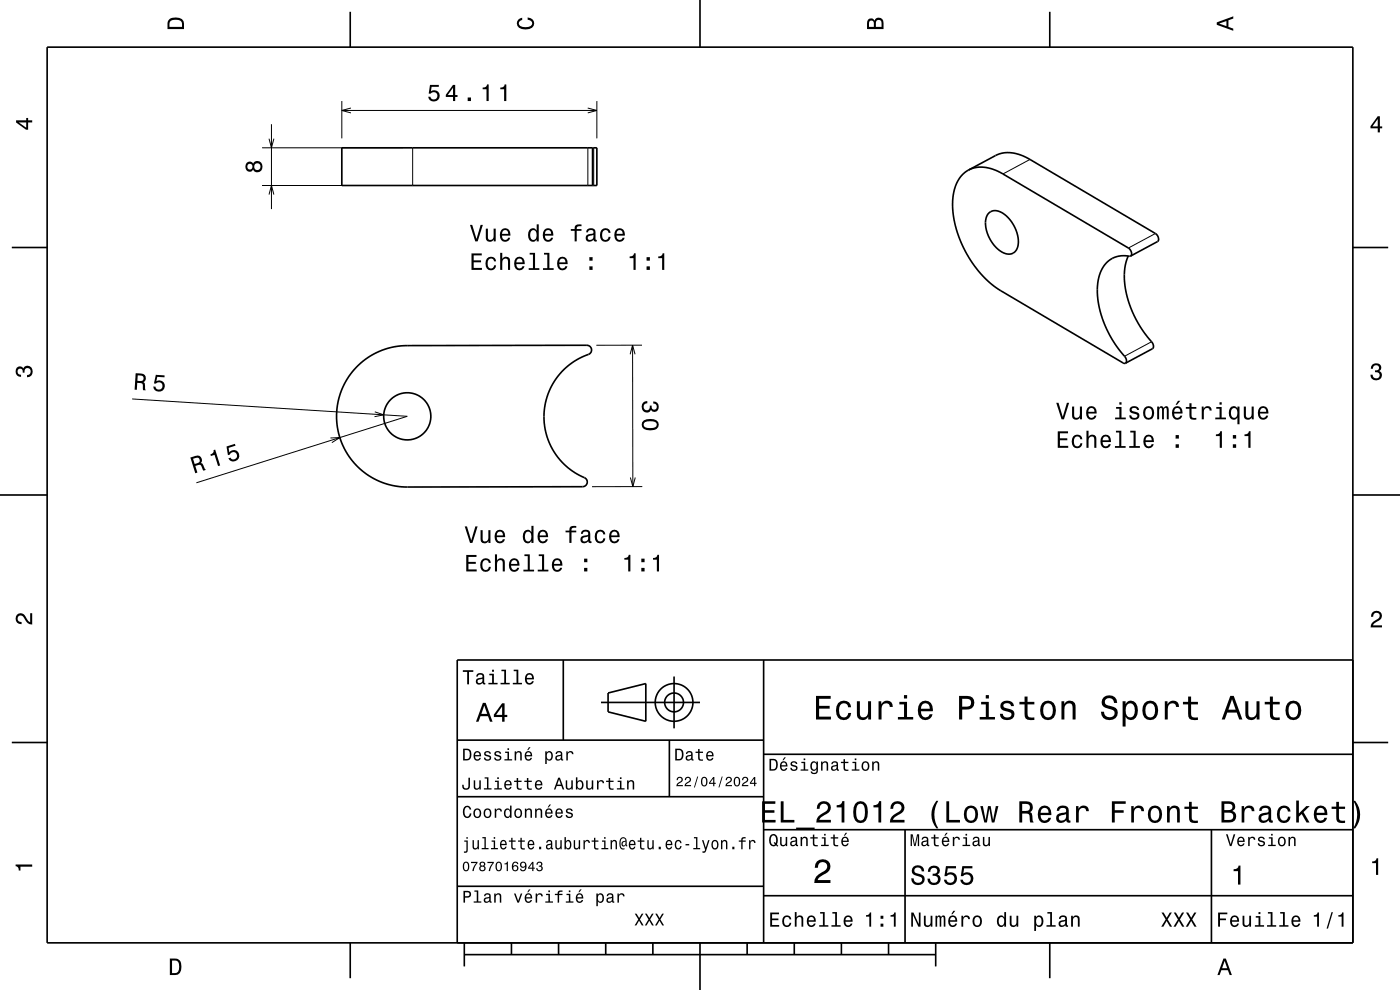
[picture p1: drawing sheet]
<svg xmlns="http://www.w3.org/2000/svg" width="297mm" height="210mm" viewBox="0 0 297 210" stroke-linecap="round" stroke-linejoin="round" font-family="sans-serif">
<g fill="none" stroke="#000" stroke-width=".21">
<path d="M55.6 39.3h29.9M55.6 31.4h29.9M57.1 29.4l.5 2 .5-2M57.6 26.3v18.1M72.5 21.4v8M72.5 23.4h54.1M74.4 22.9l-1.9 .5 1.9 .6M87.5 31.4v7.9M124.7 22.9l1.9 .5-1.9 .6M124.7 31.4v7.9M125.9 31.4v7.9M126.6 21.4v8"/>
<path d="M218.5 33.8l-5.7 3.1M57.1 41.3l.5-2 .5 2M245.1 49.5l-5.7 3.1M134.2 73.2l.1 30M134.7 75.2l-.5-2-.5 2M136.2 73.2h-9.7M244.3 72.5l-5.7 3.1M28 84.6l58.4 3.7-44.7 14.1M70.1 92.9l2-.1-1.7 1.1M79.5 87.4l1.9 .6-2 .4M133.7 101.3l.6 1.9 .5-1.9M136.3 103.2h-10.7"/>
</g>
<g fill="none" stroke="#000" stroke-width=".35">
<path d="M10 10h277v190h-277zM74.3 2.5v7.5M148.5 0v10M222.7 2.5v7.5M72.5 31.4h54.1v7.9h-54.1zM125.7 31.4v7.9M205.5 36.1l1.5-.6h1.7l1.6 .3 1.8 .7 27.3 16.1a1.21 1.21 0 0 1 .4 1.7M205.5 36.1l6.6-3.5 2-.2 2.3 .4 1.9 .9 26.8 15.8a1.21 1.21 0 0 1 .5 1.7l-5.8 3.1M205.5 36.1l-1.6 1.3-1.2 2.1-.6 2.7 .1 3 .7 3.4 1.2 3.2 1.6 3.1 1.9 2.6 2.1 2.2 2.4 1.8 26.2 15.5 .5 .1M2.5 52.5h7.5M209.8 45.1a2.78 2.78 0 0 1 3.8 .8 6.9 6.9 0 0 1 2.1 6.9 2.18 2.18 0 0 1-3.5 .5 7.2 7.2 0 0 1-2.9-7.4zM239.3 54.3l-.6 1.9-.2 2.1 .2 2.3 .4 2.3 .7 2.3 1.2 2.5 1.2 2.1 1.7 2.2a1.56 1.56 0 0 1 .6 2l-5.7 3.1"/>
<path d="M239.8 54.3l-1.5-.1-1.2 .2-1.1 .4-.9 .6-.8 .9-.7 1.1-.5 1.5-.3 1.7 .2 3.3 .9 3.9 1.7 3.6 2.5 3.7a1.56 1.56 0 0 1 .7 2M287 52.5h7.5M76 77.5l1.9-1.6 2.2-1.2 2.3-.9 2.7-.4 39.4-.2a1.06 1.06 0 0 1 1 1.2 1.06 1.06 0 0 1-1.1 1l-1.8 .8-1.7 1.1-1.7 1.5-1.2 1.6-1.1 1.7-.8 1.8-.5 1.9-.2 2.3 .1 2 .3 1.7 .7 1.9 .8 1.8 1.2 1.7 1.3 1.4 1.8 1.4 1.7 1a1.27 1.27 0 0 1 1.1 1.8l-.3 .3-.5 .1-37.6 .1-3.4-.5-3-1.1-1.8-1.1-1.3-1-2.4-2.6-1.6-3.1-.9-3.4-.1-3.5 .7-3.4 1.4-3.2 1-1.4zM0 105h10M287 105h10M119.5 140v17M162 140v60M287 140h-190v60M2.5 157.5h7.5M97 157h65M127.5 149h21M129 147l8-2v8l-8-2z"/>
<path d="M142 157v12M143 143.5v11M287 157.5h7.5M97 169h65M162 176h125M162 160h125M192 176v24M257 176v24M97 188h65M162 190h125M74.3 200v7.5M98.5 202.5h100"/>
<path d="M98.5 200v5M108.5 200v2.5M118.5 200v2.5M128.5 200v2.5M138.5 200v2.5M148.5 200v10M158.5 200v2.5M168.5 200v2.5M178.5 200v2.5M188.5 200v2.5M198.5 200v5M222.7 200v7.5"/>
<circle cx="86.4" cy="88.3" r="5"/>
<circle cx="143" cy="149" r="2"/>
<circle cx="143" cy="149" r="4"/>
</g>
<g fill="#000">
<path d="M36 4a2.18 2.18 0 0 0-.5 2.2h3.5v-1.2a1.43 1.43 0 0 0-1.7-1.3zM36.3 4.4a2.15 2.15 0 0 1 2.2 .3l.1 1h-2.6v-1z" fill-rule="evenodd"/>
<path d="M109.9 4.2l.9-.4v.4a.7 .7 0 0 0-.7 .5 .7 .7 0 0 0 .3 .8 1.7 1.7 0 0 0 2.5-.5 .9 .9 0 0 0-1-.8v-.5a1.24 1.24 0 0 1 1.4 1.1 1.24 1.24 0 0 1-1 1.4 2.22 2.22 0 0 1-2.5-.7l-.2-.5z" fill-rule="evenodd"/>
<path d="M184.2 4.2l-.3 .7v1.3h3.5v-1.3a.98 .98 0 0 0-.7-1.1 .98 .98 0 0 0-1.2 .6 .84 .84 0 0 0-1.3-.2zM184.5 4.5a.54 .54 0 0 1 .6-.1 .54 .54 0 0 1 .3 .6v.7h-1zM185.9 4.4a.62 .62 0 0 1 .8-.1 .62 .62 0 0 1 .3 .6v.8h-1.2z" fill-rule="evenodd"/>
<path d="M258.1 4.7v.6l3.5 1.2v-.4l-1-.4v-1.4l1-.4v-.4zM258.6 5l1.6-.5v1z" fill-rule="evenodd"/>
<path d="M3.4 25.5v.5l2.1 1.5h.5v-1.5h.8v-.5h-.8v-.5h-.4v.5zM4 26h1.6v1.1z" fill-rule="evenodd"/>
<path d="M52.3 34.6a1.06 1.06 0 0 0-.2 1.3 1.06 1.06 0 0 0 1.3 .4l.3-.3a1.11 1.11 0 0 0 1.5 .4 1.11 1.11 0 0 0 .4-1.6 1.03 1.03 0 0 0-.9-.7 1.03 1.03 0 0 0-1 .6l-.1-.2a.85 .85 0 0 0-1.3 .1zM53.9 35.4a.71 .71 0 0 1 1.4 0 .71 .71 0 0 1-1.4 0zM52.4 35.4a.6 .6 0 0 1 1.2 0 .6 .6 0 0 1-1.2 0z" fill-rule="evenodd"/>
<path d="M91.2 18l-.3 1.9h.4a.8 .8 0 0 1 1.3-.3 .8 .8 0 0 1-.1 1.3 .8 .8 0 0 1-1.2-.4h-.5a1.21 1.21 0 0 0 1.5 1.1 1.21 1.21 0 0 0 .9-1.7 1.21 1.21 0 0 0-1.8-.5l.2-1h1.5v-.4zM96.1 18l-1.5 2.1v.5h1.5v.8h.5v-.8h.5v-.4h-.5v-2.2zM96.1 18.6v1.6h-1.1zM99.2 20.7v.7h.7v-.7zM102.4 18.6v.3h.8v2.5h.5v-3.5h-.4a.78 .78 0 0 1-.9 .7zM106.1 18.6v.3h.8v2.5h.5v-3.5h-.3a.78 .78 0 0 1-1 .7z" fill-rule="evenodd"/>
<path d="M292.3 24.7l-1.6 2.1v.4h1.6v.9h.4v-.9h.5v-.4h-.5v-2.1zM292.3 25.2v1.6h-1.1z" fill-rule="evenodd"/>
<path d="M100 53.8v3.5h2.2v-.5h-1.7v-1.2h1.6v-.4h-1.6v-1h1.7v-.4zM103.3 54.8a1.53 1.53 0 0 0 .8 2.6 1.06 1.06 0 0 0 1.1-1.1h-.4a.67 .67 0 0 1-.6 .7 .67 .67 0 0 1-.7-.6 1.12 1.12 0 0 1 .7-1.6 .59 .59 0 0 1 .6 .6h.4a1.09 1.09 0 0 0-.7-.9 1.09 1.09 0 0 0-1.2 .3zM106.1 53.6v3.7h.5v-1.6a.63 .63 0 0 1 .4-.8 .63 .63 0 0 1 .7 .4l.1 2h.4v-1.8a.88 .88 0 0 0-.6-1 .88 .88 0 0 0-1 .4v-1.3zM109.4 54.8a1.55 1.55 0 0 0 .8 2.6 1.07 1.07 0 0 0 1.1-.9h-.5l-.2 .3-.4 .2a.76 .76 0 0 1-.7-1h1.8a1.17 1.17 0 0 0-.5-1.3 1.17 1.17 0 0 0-1.4 .1zM109.7 55.1a.66 .66 0 0 1 .8-.2 .66 .66 0 0 1 .4 .8h-1.4zM112.4 53.6v.4h.7v2.9h-.9v.4h2.2v-.4h-.9v-3.3zM115.4 53.6v.4h.7v2.9h-.9v.4h2.3v-.4h-1v-3.3zM118.5 54.8a1.54 1.54 0 0 0 .8 2.6 1.07 1.07 0 0 0 1.1-.9h-.5l-.2 .3-.4 .2a.76 .76 0 0 1-.7-1h1.8a1.17 1.17 0 0 0-.5-1.3 1.17 1.17 0 0 0-1.4 .1zM118.8 55.1a.66 .66 0 0 1 .8-.2 .66 .66 0 0 1 .4 .8h-1.4zM125 56.5v.8h.7v-.8zM125 54.5v.8h.7v-.8z" fill-rule="evenodd"/>
<path d="M99.7 47.7l1.1 3.5h.5l1.1-3.5h-.4l-.9 3-.9-3zM103.1 48.5v1.8a.89 .89 0 0 0 .6 1 .89 .89 0 0 0 1-.5v.4h.5v-2.7h-.5v1.6a.64 .64 0 0 1-.4 .7 .64 .64 0 0 1-.8-.3v-2zM106.3 48.8a1.54 1.54 0 0 0 .8 2.5 1.05 1.05 0 0 0 1.1-.9h-.4l-.2 .4-.4 .1a.76 .76 0 0 1-.7-.9h1.8a1.16 1.16 0 0 0-.5-1.4 1.16 1.16 0 0 0-1.5 .2zM106.7 49a.66 .66 0 0 1 .8-.1 .66 .66 0 0 1 .3 .7h-1.3zM112.3 48.8a1.57 1.57 0 0 0 .8 2.5l.4-.1 .3-.4v.4h.5v-3.6h-.4v1.3a.89 .89 0 0 0-1.6-.1zM112.7 49.1a.62 .62 0 0 1 .6-.3 .62 .62 0 0 1 .5 .6 1.12 1.12 0 0 1-.7 1.5 1.19 1.19 0 0 1-.4-1.8zM115.5 48.8a1.54 1.54 0 0 0 .7 2.5 1.06 1.06 0 0 0 1.1-.9h-.4l-.2 .4-.4 .1a.76 .76 0 0 1-.7-.9h1.8a1.16 1.16 0 0 0-.5-1.4 1.16 1.16 0 0 0-1.4 .2zM115.8 49a.66 .66 0 0 1 .8-.1 .66 .66 0 0 1 .3 .7h-1.3zM121.1 48.6v.4h.8v2.2h.5v-2.2h1v-.4h-1v-.4l.3-.2h.7v-.4a1.04 1.04 0 0 0-1.5 .7v.3zM124.6 48.6l-.2 .7h.4a.55 .55 0 0 1 .6-.5 .55 .55 0 0 1 .4 .7l-.2 .1a1 1 0 0 0-1 .2 1 1 0 0 0-.3 1 .93 .93 0 0 0 1.6 .1l.1 .3h.6v-.3l-.2-.1-.1-1.6a1.02 1.02 0 0 0-.6-.8 1.02 1.02 0 0 0-1.1 .2zM124.8 50.2l1.1-.4a.77 .77 0 0 1-.2 .9 .77 .77 0 0 1-.9 .1l-.1-.3zM127.6 48.8a1.52 1.52 0 0 0 .8 2.5 1.05 1.05 0 0 0 1.1-1.1h-.4a.67 .67 0 0 1-.6 .7 .67 .67 0 0 1-.7-.6 1.11 1.11 0 0 1 .6-1.5 .59 .59 0 0 1 .7 .6h.4a1.09 1.09 0 0 0-.7-1 1.09 1.09 0 0 0-1.2 .4zM130.6 48.8a1.54 1.54 0 0 0 .8 2.5 1.06 1.06 0 0 0 1.1-.9h-.4l-.2 .4-.4 .1a.76 .76 0 0 1-.7-.9h1.8a1.16 1.16 0 0 0-.5-1.4 1.16 1.16 0 0 0-1.5 .2zM131 49a.66 .66 0 0 1 .8-.1 .66 .66 0 0 1 .3 .7h-1.3z" fill-rule="evenodd"/>
<path d="M133.6 54.4v.4h.8v2.5h.4v-3.6h-.3a.77 .77 0 0 1-.9 .7zM137.2 56.5v.8h.7v-.8zM137.2 54.5v.8h.7v-.8zM139.6 54.4v.4h.9v2.5h.4v-3.6h-.3a.77 .77 0 0 1-1 .7z" fill-rule="evenodd"/>
<path d="M291.1 77.4a1.08 1.08 0 0 1 1.4-.2 1.08 1.08 0 0 1 .4 1.2l-.3 .3a1.06 1.06 0 0 1 .5 1.3 1.06 1.06 0 0 1-1.2 .7 1.1 1.1 0 0 1-1.2-1.2h.5a.71 .71 0 0 0 1 .8 .71 .71 0 0 0 .1-1.3h-.6v-.4a.61 .61 0 0 0 .8-.3 .61 .61 0 0 0-.2-.8 .61 .61 0 0 0-.9 .2l-.1 .5h-.5z" fill-rule="evenodd"/>
<path d="M3.6 78a.86 .86 0 0 1 1.4 .2 1.06 1.06 0 0 1 1.2-.6 1.06 1.06 0 0 1 .7 1.2 1.1 1.1 0 0 1-1.2 1.2v-.4a.71 .71 0 0 0 .8-1 .71 .71 0 0 0-1.3-.1v.6h-.4a.61 .61 0 0 0-.3-.8 .61 .61 0 0 0-.8 .2 .61 .61 0 0 0 .2 .8l.6 .2v.4a1.15 1.15 0 0 1-1.2-.6 1.15 1.15 0 0 1 .3-1.3z" fill-rule="evenodd"/>
<path d="M28.8 79.2l-.2 3.5h.4l.1-1.5a1.08 1.08 0 0 1 1.2 .3l.1 1.3h.5l-.2-1.5-.3-.2a.97 .97 0 0 0 .5-1.1 .97 .97 0 0 0-1-.8zM29.2 79.6a1.08 1.08 0 0 1 1.2 .4 .6 .6 0 0 1-.1 .7 .6 .6 0 0 1-.6 .1h-.6z" fill-rule="evenodd"/>
<path d="M33.1 79.5l1.8 .1v.4l-1.5-.1-.2 1a1.21 1.21 0 0 1 1.7 .7 1.21 1.21 0 0 1-.9 1.5 1.21 1.21 0 0 1-1.5-1.1h.5a.79 .79 0 0 0 1 .6 .79 .79 0 0 0 .5-1.1 .79 .79 0 0 0-1.1-.3l-.3 .2-.4-.1z" fill-rule="evenodd"/>
<path d="M45.3 95.5a.77 .77 0 0 1-.7 .9l.1 .3 .8-.2 .8 2.4 .4-.2-1.1-3.3zM48.1 94.7l.2 1.9 .4-.2a.8 .8 0 0 1 1.1-.5 .8 .8 0 0 1 .3 1.2 .8 .8 0 0 1-1.2 0l-.5 .1a1.21 1.21 0 0 0 1.8 .6 1.21 1.21 0 0 0 .3-1.8 1.21 1.21 0 0 0-1.9-.1l-.1-.9 1.5-.5-.2-.4z" fill-rule="evenodd"/>
<path d="M136.4 85.4a1.18 1.18 0 0 0-.1 1.7 1.18 1.18 0 0 0 1.7 .1l.1-.3a.9 .9 0 0 0 1.1 .4 .9 .9 0 0 0 .5-1 1.05 1.05 0 0 0-1.1-1.1v.4a.62 .62 0 0 1 .8 .3 .62 .62 0 0 1-.3 .8 .62 .62 0 0 1-.8-.2l-.1-.5h-.4a.72 .72 0 0 1-.4 1 .72 .72 0 0 1-.9-.5 .72 .72 0 0 1 .5-.9l.3-.1v-.4zM136.6 89.2a1.13 1.13 0 0 0-.4 1.2 1.13 1.13 0 0 0 .9 .8 2.31 2.31 0 0 0 2.5-.6 1.14 1.14 0 0 0-.9-1.7h-1.6zM136.6 89.7a2.37 2.37 0 0 1 2.6 0v.7a2.37 2.37 0 0 1-2.6 0z" fill-rule="evenodd"/>
<path d="M224.4 91.5v3.5h2.2v-.4h-1.7v-1.2h1.5v-.4h-1.5v-1.1h1.7v-.4zM227.7 92.6a1.53 1.53 0 0 0 .8 2.5 1.06 1.06 0 0 0 1.1-1.1h-.4a.67 .67 0 0 1-.6 .7 .67 .67 0 0 1-.7-.6 1.12 1.12 0 0 1 .6-1.5 .59 .59 0 0 1 .7 .6h.4a1.09 1.09 0 0 0-.7-1 1.09 1.09 0 0 0-1.2 .4zM230.5 91.4v3.6h.4v-1.6a.63 .63 0 0 1 .4-.7 .63 .63 0 0 1 .8 .3v2h.5v-1.8a.88 .88 0 0 0-.6-1 .88 .88 0 0 0-1.1 .5v-1.3zM233.8 92.6a1.54 1.54 0 0 0 .7 2.5 1.06 1.06 0 0 0 1.1-.9h-.4l-.2 .4-.4 .1a.76 .76 0 0 1-.7-.9h1.8a1.16 1.16 0 0 0-.5-1.4 1.16 1.16 0 0 0-1.4 .2zM234.1 92.8a.66 .66 0 0 1 .8-.1 .66 .66 0 0 1 .3 .7h-1.3zM236.7 91.4v.3h.7v2.9h-.9v.4h2.3v-.4h-.9v-3.2zM239.8 91.4v.3h.7v2.9h-.9v.4h2.2v-.4h-.9v-3.2zM242.9 92.6a1.55 1.55 0 0 0 .8 2.5 1.06 1.06 0 0 0 1-.9h-.4l-.2 .4-.4 .1a.76 .76 0 0 1-.7-.9h1.8a1.17 1.17 0 0 0-.5-1.4 1.17 1.17 0 0 0-1.4 .2zM243.2 92.8a.66 .66 0 0 1 .8-.1 .66 .66 0 0 1 .3 .7h-1.3zM249.4 94.2v.8h.7v-.8zM249.4 92.3v.7h.7v-.7z" fill-rule="evenodd"/>
<path d="M224.1 85.4l1.1 3.5h.5l1.1-3.5h-.5l-.8 3-.9-3zM227.4 86.2v1.8a.89 .89 0 0 0 .6 1 .89 .89 0 0 0 1.1-.5v.4h.4v-2.7h-.4v1.6a.65 .65 0 0 1-.4 .8 .65 .65 0 0 1-.8-.3v-2.1zM230.7 86.5a1.54 1.54 0 0 0 .8 2.5 1.06 1.06 0 0 0 1.1-.8h-.4l-.3 .3-.3 .1a.76 .76 0 0 1-.7-.9h1.7a1.16 1.16 0 0 0-.4-1.3 1.16 1.16 0 0 0-1.5 .1zM231.1 86.7a.66 .66 0 0 1 .8-.1 .66 .66 0 0 1 .3 .7h-1.3zM236.8 86.3v.4h.7v1.9h-.9v.3h2.2v-.3h-.9v-2.3zM237.5 85.3v.5h.4v-.5zM239.9 86.4a.76 .76 0 0 0-.2 .8 .76 .76 0 0 0 .7 .5l.9 .3a.63 .63 0 0 1-.6 .7 .63 .63 0 0 1-.7-.6h-.4a1.07 1.07 0 0 0 1.2 .9 1.07 1.07 0 0 0 .9-1.2l-.4-.3-1.1-.3a.53 .53 0 0 1 .4-.7 .53 .53 0 0 1 .6 .5h.4a1.03 1.03 0 0 0-.6-.9 1.03 1.03 0 0 0-1.1 .3zM242.8 86.5a1.53 1.53 0 0 0 .9 2.5 1.48 1.48 0 0 0 1.1-1.4 1.48 1.48 0 0 0-1.1-1.5l-.5 .1zM243.1 86.8a.67 .67 0 0 1 .8-.2 .67 .67 0 0 1 .4 .5 1.11 1.11 0 0 1-.6 1.5 1.17 1.17 0 0 1-.6-1.8zM245.5 86.2v2.7h.4v-1.8l.2-.5 .3-.1 .1 .3v2.1h.4v-2l.4-.4 .2 .1v.4v1.9h.4v-1.8a.69 .69 0 0 0-.5-1l-.5 .4-.2-.2-.3-.2-.5 .4v-.3zM249.9 85l-.5 .9h.3l.7-.9zM248.9 86.5a1.54 1.54 0 0 0 .8 2.5 1.06 1.06 0 0 0 1.1-.8h-.4l-.2 .3-.4 .1a.76 .76 0 0 1-.7-.9h1.8a1.16 1.16 0 0 0-.5-1.3 1.16 1.16 0 0 0-1.5 .1zM249.3 86.7a.66 .66 0 0 1 .8-.1 .66 .66 0 0 1 .3 .7h-1.3zM252.3 85.5v.8h-.7v.4h.7l.1 1.8a1.04 1.04 0 0 0 1.4 .5v-.4a.68 .68 0 0 1-1-.3v-1.6h1v-.4h-1v-.8zM254.9 86.2v2.7h.5v-1.5a.66 .66 0 0 1 .3-.8 .66 .66 0 0 1 .9 .3v.2h.5a.89 .89 0 0 0-.7-.9 .89 .89 0 0 0-1.1 .5v-.5zM258 86.3v.4h.7v1.9h-.9v.3h2.3v-.3h-.9v-2.3zM258.7 85.3v.5h.5v-.5zM261 86.5a1.57 1.57 0 0 0 .7 2.5l.5-.1 .3-.4v1.5h.5v-3.8h-.5v.5l-.1-.3a.88 .88 0 0 0-1.4 .1zM261.3 86.8a.62 .62 0 0 1 .7-.2 .62 .62 0 0 1 .5 .5 1.12 1.12 0 0 1-.7 1.5 1.19 1.19 0 0 1-.5-1.8zM263.9 86.2v1.8a.89 .89 0 0 0 .6 1 .89 .89 0 0 0 1-.5v.4h.5v-2.7h-.5v1.6a.65 .65 0 0 1-.4 .8 .65 .65 0 0 1-.8-.3v-2.1zM267.1 86.5a1.54 1.54 0 0 0 .8 2.5 1.06 1.06 0 0 0 1.1-.8h-.4l-.2 .3-.4 .1a.76 .76 0 0 1-.7-.9h1.8a1.17 1.17 0 0 0-.5-1.3 1.17 1.17 0 0 0-1.5 .1zM267.5 86.7a.66 .66 0 0 1 .8-.1 .66 .66 0 0 1 .3 .7h-1.3z" fill-rule="evenodd"/>
<path d="M257.9 92.1v.4h.9v2.5h.4v-3.5h-.3a.78 .78 0 0 1-1 .6zM261.5 94.2v.8h.7v-.8zM261.5 92.3v.7h.7v-.7zM264 92.1v.4h.8v2.5h.5v-3.5h-.3a.77 .77 0 0 1-1 .6z" fill-rule="evenodd"/>
<path d="M40.4 97.1l1 3.3 .5-.2-.5-1.4a.84 .84 0 0 1 1.4 .2l.4 .8 .5-.1-.7-1.3-.4-.2a.97 .97 0 0 0 .1-1.2 .97 .97 0 0 0-1.2-.3zM41 97.3a1.09 1.09 0 0 1 1.2-.1 .6 .6 0 0 1 .2 .7 .6 .6 0 0 1-.6 .4l-.5 .1z" fill-rule="evenodd"/>
<path d="M98.6 111.7l1.1 3.5h.5l1.1-3.5h-.5l-.8 2.9-.9-2.9zM101.9 112.5v1.7a.89 .89 0 0 0 .7 1 .89 .89 0 0 0 1-.4v.4h.4v-2.7h-.4v1.5a.65 .65 0 0 1-.4 .8 .65 .65 0 0 1-.8-.3v-2zM105.2 112.7a1.54 1.54 0 0 0 .8 2.6 1.06 1.06 0 0 0 1.1-.9h-.4l-.2 .3-.4 .2a.76 .76 0 0 1-.7-1h1.8a1.16 1.16 0 0 0-.5-1.3 1.16 1.16 0 0 0-1.5 .1zM105.6 113a.66 .66 0 0 1 .8-.2 .66 .66 0 0 1 .3 .8h-1.3zM111.2 112.7a1.57 1.57 0 0 0 .8 2.6l.4-.2 .3-.4v.5h.5v-3.7h-.5v1.4a.89 .89 0 0 0-1.5-.2zM111.5 113a.62 .62 0 0 1 .7-.2 .62 .62 0 0 1 .5 .6 1.12 1.12 0 0 1-.7 1.5 1.19 1.19 0 0 1-.5-1.9zM114.3 112.7a1.54 1.54 0 0 0 .8 2.6 1.06 1.06 0 0 0 1.1-.9h-.4l-.2 .3-.4 .2a.76 .76 0 0 1-.7-1h1.8a1.16 1.16 0 0 0-.5-1.3 1.16 1.16 0 0 0-1.5 .1zM114.7 113a.66 .66 0 0 1 .8-.2 .66 .66 0 0 1 .3 .8h-1.3zM120 112.6v.3h.8v2.3h.4v-2.3h1v-.3h-1l.1-.4 .3-.2h.6v-.4a1.04 1.04 0 0 0-1.4 .7v.3zM123.5 112.6l-.3 .6h.4a.55 .55 0 0 1 .7-.5 .55 .55 0 0 1 .4 .8h-.2a1.13 1.13 0 0 0-1.4 1 .73 .73 0 0 0 .8 .7l.5-.1 .4-.3 .1 .3 .6 .1v-.4h-.3v-1.6a1.02 1.02 0 0 0-.7-.8 1.02 1.02 0 0 0-1 .2zM123.7 114.1l1.1-.3a.77 .77 0 0 1-.2 .9 .77 .77 0 0 1-.9 .1zM126.5 112.7a1.53 1.53 0 0 0 .8 2.6 1.06 1.06 0 0 0 1.1-1.1h-.4a.67 .67 0 0 1-.6 .7 .67 .67 0 0 1-.7-.6 1.11 1.11 0 0 1 .6-1.5 .6 .6 0 0 1 .7 .6h.4a1.09 1.09 0 0 0-.7-1 1.09 1.09 0 0 0-1.2 .3zM129.5 112.7a1.54 1.54 0 0 0 .8 2.6 1.06 1.06 0 0 0 1.1-.9h-.4l-.3 .3-.3 .2a.76 .76 0 0 1-.7-1h1.7a1.16 1.16 0 0 0-.4-1.3 1.16 1.16 0 0 0-1.5 .1zM129.9 113a.66 .66 0 0 1 .8-.2 .66 .66 0 0 1 .3 .8h-1.3z" fill-rule="evenodd"/>
<path d="M3.6 130.4a1.22 1.22 0 0 1 2 .7l.4 .6 .4 .3v-1.9h.4v2.4a1.8 1.8 0 0 1-1.7-1.4 .71 .71 0 0 0-.9-.5 .71 .71 0 0 0-.5 .8 .71 .71 0 0 0 .9 .5v.5a1.18 1.18 0 0 1-1.2-.7 1.18 1.18 0 0 1 .2-1.3z" fill-rule="evenodd"/>
<path d="M98.9 117.7v3.5h2.2v-.4h-1.7v-1.2h1.5v-.4h-1.5v-1.1h1.7v-.4zM102.2 118.8a1.53 1.53 0 0 0 .8 2.5 1.05 1.05 0 0 0 1.1-1.1h-.4a.67 .67 0 0 1-.6 .7 .67 .67 0 0 1-.7-.6 1.11 1.11 0 0 1 .6-1.5 .6 .6 0 0 1 .7 .6h.4a1.09 1.09 0 0 0-.7-1 1.09 1.09 0 0 0-1.2 .4zM105 117.6v3.6h.4v-1.5a.63 .63 0 0 1 .4-.8 .63 .63 0 0 1 .8 .3l.1 2h.4v-1.8a.88 .88 0 0 0-.6-.9 .88 .88 0 0 0-1.1 .4v-1.3zM108.3 118.8a1.54 1.54 0 0 0 .8 2.5 1.06 1.06 0 0 0 1.1-.9h-.5l-.2 .4-.4 .1a.76 .76 0 0 1-.7-.9h1.8a1.17 1.17 0 0 0-.5-1.4 1.17 1.17 0 0 0-1.4 .2zM108.6 119a.66 .66 0 0 1 .8-.1 .66 .66 0 0 1 .3 .7h-1.3zM111.3 117.6v.4h.7v2.8h-1v.4h2.3v-.4h-.9v-3.2zM114.3 117.6v.4h.7v2.8h-.9v.4h2.2v-.4h-.9v-3.2zM117.4 118.8a1.54 1.54 0 0 0 .8 2.5 1.06 1.06 0 0 0 1.1-.9h-.5l-.2 .4-.4 .1a.76 .76 0 0 1-.7-.9h1.8a1.16 1.16 0 0 0-.5-1.4 1.16 1.16 0 0 0-1.4 .2zM117.7 119a.66 .66 0 0 1 .8-.1 .66 .66 0 0 1 .3 .7h-1.3zM123.9 120.5v.7h.7v-.7zM123.9 118.5v.8h.7v-.8z" fill-rule="evenodd"/>
<path d="M132.5 118.4v.3h.8v2.5h.4v-3.5h-.3a.77 .77 0 0 1-.9 .7zM136.1 120.5v.7h.6v-.7zM136.1 118.5v.8h.6v-.8zM138.5 118.4v.3h.8v2.5h.5v-3.5h-.3a.77 .77 0 0 1-1 .7z" fill-rule="evenodd"/>
<path d="M291.2 129.9a1.18 1.18 0 0 1 1.9 .3 1.18 1.18 0 0 1-1 1.7l-.5 .3-.3 .5h1.9v.4h-2.4a1.8 1.8 0 0 1 1.4-1.8 .71 .71 0 0 0 .5-.8 .71 .71 0 0 0-.9-.5 .71 .71 0 0 0-.5 .8h-.4z" fill-rule="evenodd"/>
<path d="M98.2 158.8v2.5h.9a1.37 1.37 0 0 0 .7-2.2 1.56 1.56 0 0 0-1.6-.3zM98.6 159.1a.98 .98 0 0 1 1.1 .7 .98 .98 0 0 1-.6 1.2h-.5zM100.7 159.6a1.04 1.04 0 0 0-.2 1.2 1.04 1.04 0 0 0 1 .5l.5-.5h-.3l-.4 .3a.54 .54 0 0 1-.5-.7h1.3a.83 .83 0 0 0-.4-.9 .83 .83 0 0 0-1 .1zM100.9 159.7l.2-.1a.47 .47 0 0 1 .5 .1 .47 .47 0 0 1 .1 .5h-.9zM102.9 159.5l-.2 .1a.69 .69 0 0 0 .9 .9l.2 .1a.43 .43 0 0 1-.4 .5 .43 .43 0 0 1-.4-.4h-.3a.74 .74 0 0 0 .9 .7 .74 .74 0 0 0 .5-1l-1-.4a.38 .38 0 0 1 .3-.5 .38 .38 0 0 1 .4 .4h.3a.78 .78 0 0 0-1.2-.4zM105.1 159.5l-.2 .1a.69 .69 0 0 0 .9 .9l.2 .1a.43 .43 0 0 1-.4 .5 .43 .43 0 0 1-.5-.4h-.3a.74 .74 0 0 0 .9 .7 .74 .74 0 0 0 .5-1l-.9-.4a.38 .38 0 0 1 .3-.5 .38 .38 0 0 1 .4 .4h.3a.77 .77 0 0 0-1.2-.4zM107.2 159.4v.3h.5v1.3h-.7v.3h1.6v-.3h-.6v-1.6zM107.7 158.7v.4h.3v-.4zM109.2 159.4v1.9h.3v-1.1a.45 .45 0 0 1 .4-.6 .45 .45 0 0 1 .5 .5v1.2h.3v-1.3a.63 .63 0 0 0-.5-.7 .63 .63 0 0 0-.7 .4v-.3zM112.2 158.5l-.4 .6h.3l.5-.6zM111.5 159.6a1.04 1.04 0 0 0-.2 1.2 1.04 1.04 0 0 0 1.1 .5l.5-.5h-.3l-.5 .3a.54 .54 0 0 1-.5-.7h1.3a.83 .83 0 0 0-.4-.9 .83 .83 0 0 0-1 .1zM111.8 159.7l.1-.1a.48 .48 0 0 1 .5 .1 .48 .48 0 0 1 .2 .5h-1zM115.7 159.4v2.7h.3v-1.1a.66 .66 0 0 0 .7 .4 .66 .66 0 0 0 .5-.6 .91 .91 0 0 0 0-1.1 .91 .91 0 0 0-1-.3l-.2 .3v-.3zM116.1 159.8a.45 .45 0 0 1 .5-.2 .45 .45 0 0 1 .3 .4 .65 .65 0 0 1 .1 .8 .65 .65 0 0 1-.7 .2 .98 .98 0 0 1-.2-1.2zM118.1 159.5l-.2 .4h.3a.39 .39 0 0 1 .4-.3 .39 .39 0 0 1 .3 .5h-.1a.65 .65 0 0 0-1 .4 .65 .65 0 0 0 .6 .9l.6-.3 .1 .2h.4v-.2l-.2-.1v-1.1a.72 .72 0 0 0-.5-.6 .72 .72 0 0 0-.7 .2zM118.2 160.6l.8-.3a.55 .55 0 0 1-.2 .7 .55 .55 0 0 1-.6 0zM120.1 159.4v1.9h.4v-1.1a.47 .47 0 0 1 .2-.6 .47 .47 0 0 1 .6 .2v.2h.4a.64 .64 0 0 0-.5-.7 .64 .64 0 0 0-.8 .4v-.3z" fill-rule="evenodd"/>
<path d="M98.2 142.2v.3h.9v2.7h.4v-2.7h.9v-.3zM101.3 143l-.3 .5h.4a.47 .47 0 0 1 .5-.4 .47 .47 0 0 1 .4 .6l-.2 .1a.84 .84 0 0 0-1 .2 .84 .84 0 0 0 0 1.1 .9 .9 0 0 0 1.3-.2l.1 .2 .5 .1v-.3l-.3-.1v-1.3a.87 .87 0 0 0-1.4-.5zM101.4 144.3l.9-.3a.66 .66 0 0 1-.1 .7 .66 .66 0 0 1-.8 .1zM103.8 142.9v.3h.6v1.6h-.8v.4h2v-.4h-.8v-1.9zM104.4 142.1v.4h.4v-.4zM106.4 142.1v.3h.6v2.4h-.8v.4h1.9v-.4h-.7v-2.7zM109 142.1v.3h.6v2.4h-.8v.4h1.9v-.4h-.7v-2.7zM111.6 143.1a1.32 1.32 0 0 0 .7 2.1 .9 .9 0 0 0 .9-.7h-.3l-.2 .3-.4 .1a.65 .65 0 0 1-.6-.8h1.6a1 1 0 0 0-.4-1.2 1 1 0 0 0-1.3 .2zM111.9 143.3a.57 .57 0 0 1 .7-.1 .57 .57 0 0 1 .3 .6h-1.2z" fill-rule="evenodd"/>
<path d="M102.4 149.1l-1.4 4h.5l.4-1.2h1.6l.4 1.2h.6l-1.5-4zM102.7 149.7l.7 1.7h-1.3zM106.5 149.2l-1.7 2.4v.5h1.7v1h.5v-1h.6v-.5h-.6v-2.4zM106.5 149.9v1.7h-1.3z" fill-rule="evenodd"/>
<path d="M143.2 158.8v2.5h.9a1.37 1.37 0 0 0 .7-2.2 1.56 1.56 0 0 0-1.6-.3zM143.6 159.1a.98 .98 0 0 1 1.1 .7 .98 .98 0 0 1-.6 1.2h-.5zM145.7 159.5l-.2 .4h.3a.39 .39 0 0 1 .5-.3 .39 .39 0 0 1 .3 .5h-.2a.65 .65 0 0 0-.9 .4 .65 .65 0 0 0 .5 .9l.7-.3v.2h.4v-.2l-.1-.1-.1-1.1a.73 .73 0 0 0-.4-.6 .73 .73 0 0 0-.8 .2zM145.8 160.6l.8-.3a.55 .55 0 0 1-.1 .7 .55 .55 0 0 1-.7 0zM148.1 158.9v.5h-.5v.3h.5v1.3a.75 .75 0 0 0 1 .4v-.3a.48 .48 0 0 1-.7-.3v-1.1h.7v-.3h-.7v-.5zM150 159.6a1.04 1.04 0 0 0-.2 1.2 1.04 1.04 0 0 0 1.1 .5l.5-.5h-.4l-.4 .3a.54 .54 0 0 1-.5-.7h1.3a.83 .83 0 0 0-.4-.9 .83 .83 0 0 0-1 .1zM150.3 159.7l.1-.1a.48 .48 0 0 1 .5 .1 .48 .48 0 0 1 .2 .5h-1z" fill-rule="evenodd"/>
<path d="M173.1 147.6v5h3.2v-.6h-2.5v-1.7h2.2v-.6h-2.2v-1.5h2.4v-.6zM177.8 149.2a2.59 2.59 0 0 0 .5 3.4 1.58 1.58 0 0 0 2.3-1.4h-.6a.95 .95 0 0 1-.9 1 .95 .95 0 0 1-1-.9 1.59 1.59 0 0 1 .9-2.1 .85 .85 0 0 1 .9 .8h.7a1.56 1.56 0 0 0-1.1-1.3 1.56 1.56 0 0 0-1.7 .5zM181.8 148.8v2.5a1.27 1.27 0 0 0 .9 1.4 1.27 1.27 0 0 0 1.5-.7v.6h.6v-3.8h-.6v2.2a.92 .92 0 0 1-.6 1.1 .92 .92 0 0 1-1.2-.4v-2.9zM186.4 148.8v3.8h.6v-2.2a.95 .95 0 0 1 .5-1.1 .95 .95 0 0 1 1.2 .3l.1 .4h.6a1.28 1.28 0 0 0-1-1.4 1.28 1.28 0 0 0-1.4 .8v-.6zM190.8 148.9v.5h1v2.7h-1.3v.5h3.2v-.5h-1.3v-3.2zM191.8 147.4v.8h.6v-.8zM195.1 149.2a2.62 2.62 0 0 0 .5 3.4 1.57 1.57 0 0 0 2.2-1.1h-.6l-.3 .5-.5 .2a1.08 1.08 0 0 1-1-1.3h2.5a1.66 1.66 0 0 0-.7-2 1.66 1.66 0 0 0-2.1 .3zM195.6 149.5a.94 .94 0 0 1 1.2-.2 .94 .94 0 0 1 .5 1h-1.9zM203.5 147.6v5h.6v-2.1h.8a1.47 1.47 0 0 0 1.8-1.2 1.47 1.47 0 0 0-1.5-1.7zM204.1 148.2a1.6 1.6 0 0 1 1.8 .5 .86 .86 0 0 1 0 .9 .86 .86 0 0 1-.9 .3h-.9zM208.1 148.9v.5h1v2.7h-1.3v.5h3.3v-.5h-1.3v-3.2zM209.1 147.4v.8h.7v-.8zM212.6 148.9a1.08 1.08 0 0 0-.3 1.2 1.08 1.08 0 0 0 1 .7l1.1 .4a.57 .57 0 0 1 .2 .6 .57 .57 0 0 1-.5 .4 .96 .96 0 0 1-1.4-.8h-.6a1.6 1.6 0 0 0 1.3 1.4 1.6 1.6 0 0 0 1.7-.8 1.13 1.13 0 0 0-1-1.6l-1.1-.3-.2-.4a.87 .87 0 0 1 .9-.5 .87 .87 0 0 1 .8 .6h.6a1.41 1.41 0 0 0-2.1-1.1zM217.4 147.8v1.1h-1.1v.5h1.1v2.6l.2 .4 .4 .3h1.4v-.5a.97 .97 0 0 1-1.4-.5v-2.3h1.4v-.5h-1.4v-1.1zM221.1 149.2a2.56 2.56 0 0 0 .5 3.4 1.72 1.72 0 0 0 1.8-.2 1.72 1.72 0 0 0 .6-1.7 1.7 1.7 0 0 0-.9-1.9 1.7 1.7 0 0 0-2 .4zM221.6 149.6a.96 .96 0 0 1 1-.4 .96 .96 0 0 1 .7 .8 1.59 1.59 0 0 1-1 2.2 1.19 1.19 0 0 1-1-1.5zM225.2 148.8v3.8h.6v-2.2a.97 .97 0 0 1 .5-1.1 .97 .97 0 0 1 1.1 .2l.1 .7v2.4h.7v-2.5a1.27 1.27 0 0 0-.9-1.4 1.27 1.27 0 0 0-1.5 .6v-.5zM234.1 147.9a1.38 1.38 0 0 0-.3 1.5 1.38 1.38 0 0 0 1.3 .9 1.25 1.25 0 0 1 1.4 .9 1.15 1.15 0 0 1-1.3 .9 1.15 1.15 0 0 1-1-1.1h-.7a1.8 1.8 0 0 0 1.7 1.8 1.8 1.8 0 0 0 1.9-1.6 1.46 1.46 0 0 0-1.5-1.4l-.6-.2a.83 .83 0 0 1-.5-1.1 .83 .83 0 0 1 1.2-.3l.5 .5 .1 .4h.7a1.67 1.67 0 0 0-1-1.6 1.67 1.67 0 0 0-1.9 .4zM238.2 148.8v5.3h.6v-2.1a1.32 1.32 0 0 0 1.4 .7 1.32 1.32 0 0 0 1.1-1.1 2.43 2.43 0 0 0-.8-2.8 1.21 1.21 0 0 0-1.7 .5v-.5zM239.1 149.6a.9 .9 0 0 1 .9-.4 .9 .9 0 0 1 .7 .8 1.61 1.61 0 0 1-.9 2.2 1.18 1.18 0 0 1-1-1.5zM242.8 149.2a2.56 2.56 0 0 0 .5 3.4 1.72 1.72 0 0 0 1.8-.2 1.72 1.72 0 0 0 .6-1.7 1.7 1.7 0 0 0-.9-1.9 1.7 1.7 0 0 0-2 .4zM243.3 149.6a.96 .96 0 0 1 1-.4 .96 .96 0 0 1 .7 .8 1.59 1.59 0 0 1-1 2.2 1.19 1.19 0 0 1-1-1.5zM247.1 148.8v3.8h.6v-2.2a.95 .95 0 0 1 .5-1.1 .95 .95 0 0 1 1.2 .3l.1 .4h.6a1.28 1.28 0 0 0-1-1.4 1.28 1.28 0 0 0-1.4 .8v-.6zM252 147.8v1.1h-1v.5h1l.1 2.6 .2 .4 .4 .3h1.4v-.5a.97 .97 0 0 1-1.4-.5v-2.3h1.4v-.5h-1.4v-1.1zM261 147.6l-1.8 5h.6l.6-1.4h2l.5 1.4h.7l-1.9-5zM261.4 148.3l.7 2.2h-1.5zM264.2 148.8v2.5a1.27 1.27 0 0 0 .9 1.4 1.27 1.27 0 0 0 1.5-.7v.6h.6v-3.8h-.6v2.2a.92 .92 0 0 1-.6 1.1 .92 .92 0 0 1-1.1-.4l-.1-2.9zM269.4 147.8v1.1h-1.1v.5h1.1v2.6l.2 .4 .4 .3 .7 .1 .8-.1v-.5a.97 .97 0 0 1-1.4-.5l-.1-2.3h1.5v-.5h-1.5v-1.1zM273.1 149.2a2.56 2.56 0 0 0 .6 3.4 1.72 1.72 0 0 0 1.8-.2 1.72 1.72 0 0 0 .6-1.7 1.7 1.7 0 0 0-.9-1.9 1.7 1.7 0 0 0-2.1 .4zM273.6 149.6a.96 .96 0 0 1 1-.4 .96 .96 0 0 1 .7 .8 1.59 1.59 0 0 1-.9 2.2 1.19 1.19 0 0 1-1.1-1.5z" fill-rule="evenodd"/>
<path d="M99.4 165v1.6a.53 .53 0 0 1-.6 .6 .53 .53 0 0 1-.4-.7h-.3a.84 .84 0 0 0 .7 1.1 .84 .84 0 0 0 .9-.9v-1.7zM100.5 165.5v1.3a.63 .63 0 0 0 .4 .7 .63 .63 0 0 0 .8-.3v.3h.3v-2h-.3v1.2a.46 .46 0 0 1-.3 .5 .46 .46 0 0 1-.6-.2v-1.5zM102.8 164.9v.2h.5v2.1h-.6v.3h1.6v-.3h-.7v-2.3zM105 165.6v.3h.5v1.3h-.7v.3h1.7v-.3h-.7v-1.6zM105.5 164.9v.3h.3v-.3zM107.2 165.7a1.04 1.04 0 0 0-.2 1.2 1.04 1.04 0 0 0 1 .6l.5-.6h-.3l-.4 .4a.54 .54 0 0 1-.5-.7h1.3a.83 .83 0 0 0-.4-1 .83 .83 0 0 0-1 .1zM107.4 165.9l.2-.1a.48 .48 0 0 1 .5 .1 .48 .48 0 0 1 .1 .4h-.9zM109.6 165v.6h-.5v.3h.5v1.3a.74 .74 0 0 0 1 .3v-.3l-.6-.1-.1-.3v-.9h.7v-.3h-.7v-.6zM111.8 165v.6h-.6v.3h.6v1.3a.75 .75 0 0 0 1 .3v-.3a.48 .48 0 0 1-.7-.2v-1.1h.7v-.3h-.7v-.6zM113.7 165.7a1.04 1.04 0 0 0-.2 1.2 1.04 1.04 0 0 0 1 .6l.5-.6h-.3l-.4 .4a.54 .54 0 0 1-.5-.7h1.3a.83 .83 0 0 0-.4-1 .83 .83 0 0 0-1 .1zM113.9 165.9l.2-.1a.48 .48 0 0 1 .5 .1 .48 .48 0 0 1 .1 .4h-.9zM118.4 165l-.9 2.5h.3l.3-.8h1l.3 .8h.3l-.9-2.5zM118.6 165.3l.4 1.1h-.8zM120 165.5v1.3a.63 .63 0 0 0 .5 .7 .63 .63 0 0 0 .7-.3v.3h.3v-2h-.3v1.2a.46 .46 0 0 1-.3 .5 .46 .46 0 0 1-.6-.2v-1.5zM122.2 164.9v2.6h.3v-.3a.66 .66 0 0 0 .7 .3 .66 .66 0 0 0 .5-.6 .9 .9 0 0 0 0-1 .9 .9 0 0 0-1-.3l-.2 .2v-.9zM122.6 165.9a.45 .45 0 0 1 .5-.1 .45 .45 0 0 1 .3 .4 .65 .65 0 0 1 .1 .7 .65 .65 0 0 1-.7 .3 .98 .98 0 0 1-.2-1.3zM124.4 165.5v1.3a.63 .63 0 0 0 .4 .7 .63 .63 0 0 0 .8-.3v.3h.3v-2h-.4v1.2a.46 .46 0 0 1-.2 .5 .46 .46 0 0 1-.6-.2v-1.5zM126.7 165.5v2h.3v-1.1a.47 .47 0 0 1 .2-.6 .47 .47 0 0 1 .6 .2v.1h.4a.64 .64 0 0 0-.5-.6 .64 .64 0 0 0-.8 .4v-.4zM129.1 165v.6h-.5v.3h.5v1.3a.75 .75 0 0 0 1.1 .3v-.3a.48 .48 0 0 1-.7-.2l-.1-1.1h.8v-.3h-.8v-.6zM131 165.6v.3h.5v1.3h-.6v.3h1.6v-.3h-.7v-1.6zM131.5 164.9v.3h.3v-.3zM133 165.5v2h.4v-1.1a.45 .45 0 0 1 .3-.7 .45 .45 0 0 1 .5 .6v1.2h.3v-1.3a.63 .63 0 0 0-.4-.7 .63 .63 0 0 0-.8 .3v-.3z" fill-rule="evenodd"/>
<path d="M98.4 171.2a1.45 1.45 0 0 0 .7 2.3 .94 .94 0 0 0 .9-1h-.3a.59 .59 0 0 1-.8 .7 1.31 1.31 0 0 1 .2-2l.3 .1 .2 .4h.4a.85 .85 0 0 0-.6-.8 .85 .85 0 0 0-1 .3zM100.6 171.7a1.04 1.04 0 0 0-.1 1.3 1.04 1.04 0 0 0 1.1 .5 1.04 1.04 0 0 0 .5-1.3 1.04 1.04 0 0 0-1.2-.7zM100.9 171.9a.48 .48 0 0 1 .5-.1 .48 .48 0 0 1 .3 .4 .66 .66 0 0 1 0 .7 .66 .66 0 0 1-.7 .3 .98 .98 0 0 1-.1-1.3zM102.8 171.7a1.04 1.04 0 0 0-.2 1.3 1.04 1.04 0 0 0 1.2 .5 1.04 1.04 0 0 0 .5-1.3 1.04 1.04 0 0 0-1.2-.7zM103 171.9a.48 .48 0 0 1 .5-.1 .48 .48 0 0 1 .4 .4 .66 .66 0 0 1 0 .7 .66 .66 0 0 1-.7 .3 .97 .97 0 0 1-.2-1.3zM105 171.5v2h.3v-1.1a.47 .47 0 0 1 .2-.6 .47 .47 0 0 1 .6 .2l.1 .1h.3a.64 .64 0 0 0-.5-.6 .64 .64 0 0 0-.7 .4v-.4zM107.1 171.7a1.06 1.06 0 0 0-.2 1.2 1.06 1.06 0 0 0 .9 .6l.4-.3v.3h.3v-2.6h-.3v.9a.63 .63 0 0 0-1.1-.1zM107.4 171.9a.44 .44 0 0 1 .4-.1 .44 .44 0 0 1 .4 .4 .65 .65 0 0 1 0 .7 .65 .65 0 0 1-.7 .3l-.2-.4zM109.3 171.7a1.04 1.04 0 0 0-.1 1.3 1.04 1.04 0 0 0 1.1 .5 1.04 1.04 0 0 0 .5-1.3 1.04 1.04 0 0 0-1.2-.7zM109.5 171.9a.48 .48 0 0 1 .6-.1 .48 .48 0 0 1 .3 .4 .66 .66 0 0 1 0 .7 .66 .66 0 0 1-.7 .3 .98 .98 0 0 1-.2-1.3zM111.4 171.5v2h.3v-1.1a.45 .45 0 0 1 .3-.7 .45 .45 0 0 1 .5 .6v1.2h.4v-1.3a.63 .63 0 0 0-.5-.7 .63 .63 0 0 0-.7 .3v-.3zM113.5 171.5v2h.3v-1.1a.45 .45 0 0 1 .3-.6 .45 .45 0 0 1 .6 .2v1.5h.3v-1.3a.63 .63 0 0 0-.4-.7 .63 .63 0 0 0-.8 .3v-.3zM116.5 170.7l-.3 .6h.2l.5-.6zM115.9 171.7a1.04 1.04 0 0 0-.2 1.2 1.04 1.04 0 0 0 1 .6l.5-.6h-.3l-.4 .4a.54 .54 0 0 1-.5-.7h1.2a.83 .83 0 0 0-.3-1 .83 .83 0 0 0-1 .1zM116.1 171.9l.2-.1a.47 .47 0 0 1 .4 .1 .47 .47 0 0 1 .2 .4h-.9zM118 171.7a1.04 1.04 0 0 0-.2 1.2 1.04 1.04 0 0 0 1.1 .6l.5-.6h-.3l-.5 .4a.53 .53 0 0 1-.5-.7h1.3a.83 .83 0 0 0-.3-1 .83 .83 0 0 0-1.1 .1zM118.3 171.9l.1-.1a.47 .47 0 0 1 .5 .1 .47 .47 0 0 1 .2 .4h-1zM120.2 171.6l-.1 .2a.69 .69 0 0 0 .8 .9l.3 .1a.43 .43 0 0 1-.4 .5 .43 .43 0 0 1-.5-.4h-.3a.74 .74 0 0 0 .9 .7 .74 .74 0 0 0 .5-1.1l-1-.3a.38 .38 0 0 1 .3-.5 .38 .38 0 0 1 .5 .3h.3a.77 .77 0 0 0-1.3-.4z" fill-rule="evenodd"/>
<path d="M143.7 164.9l-.2 .6h.3a.4 .4 0 0 1 .3-.5 .4 .4 0 0 1 .5 .3 .4 .4 0 0 1-.3 .5l-.2 .1a.93 .93 0 0 0-.6 .9h1.4v-.3h-1.1l.5-.4a.67 .67 0 0 0 .5-1 .67 .67 0 0 0-1.1-.2zM145.5 164.9l-.2 .6h.2a.4 .4 0 0 1 .3-.5 .4 .4 0 0 1 .5 .3 .4 .4 0 0 1-.3 .5l-.1 .1a.93 .93 0 0 0-.7 .9h1.4v-.3h-1.1l.5-.4a.67 .67 0 0 0 .5-1 .67 .67 0 0 0-1-.2zM147.9 164.7l-.7 2.3h.2l.7-2.3zM148.9 165a1.15 1.15 0 0 0 .5 1.8 1.16 1.16 0 0 0 .5-1.8 .63 .63 0 0 0-1 0zM149.2 165.1l.2-.1a.98 .98 0 0 1 0 1.6l-.2-.1-.2-.3v-.7zM151.3 164.8l-.9 1.2v.3h.9v.5h.2v-.5h.3v-.3h-.3v-1.2zM151.3 165.2v.8h-.6zM153.1 164.7l-.7 2.3h.2l.7-2.3zM154.1 164.9l-.2 .6h.3a.4 .4 0 0 1 .3-.5 .4 .4 0 0 1 .5 .3 .4 .4 0 0 1-.3 .5l-.2 .1a.93 .93 0 0 0-.6 .9h1.4v-.3h-1.1l.5-.4a.67 .67 0 0 0 .5-1 .67 .67 0 0 0-1.1-.2zM155.8 165a1.15 1.15 0 0 0 .5 1.8 1.16 1.16 0 0 0 .5-1.8 .63 .63 0 0 0-1 0zM156.1 165.1l.2-.1a.98 .98 0 0 1 0 1.6l-.2-.1-.2-.3v-.7zM157.6 164.9l-.2 .6h.3a.4 .4 0 0 1 .3-.5 .4 .4 0 0 1 .5 .3 .4 .4 0 0 1-.3 .5l-.2 .1a.94 .94 0 0 0-.6 .9h1.3v-.3h-1l.4-.4a.67 .67 0 0 0 .6-1 .67 .67 0 0 0-1.1-.2zM160 164.8l-.9 1.2v.3h.9v.5h.2v-.5h.3v-.3h-.3v-1.2zM160 165.2v.8h-.7z" fill-rule="evenodd"/>
<path d="M161.7 170v4.5h2.8v-.6h-2.2v-1.5h2v-.5h-2v-1.4h2.2v-.5zM165.6 170v4.5h2.9v-.6h-2.3v-3.9zM168.9 175.5v.5h3.9v-.5zM173.7 170.4l-.3 .4-.1 .8h.6a.91 .91 0 0 1 .6-1.1 .91 .91 0 0 1 1.1 .6 .91 .91 0 0 1-.6 1.1 2.33 2.33 0 0 0-1.8 2.3h3.1v-.6h-2.5a2.19 2.19 0 0 1 1.5-1.2 1.47 1.47 0 0 0 .7-2.2 1.47 1.47 0 0 0-2.3-.1zM177.5 170.8v.5h1v3.2h.6v-4.6h-.4a1 1 0 0 1-1.2 .9zM181.4 170.5a4 4 0 0 0 0 3.5 1.46 1.46 0 0 0 1.6 .5 1.46 1.46 0 0 0 1-1.2 2.96 2.96 0 0 0-.8-3.2l-.6-.2-.7 .2zM182.1 170.6l.5-.1 .4 .1a3 3 0 0 1 0 3.4l-.4 .1-.5-.1a3 3 0 0 1 0-3.4zM185.3 170.8v.5h1v3.2h.6v-4.6h-.4a1 1 0 0 1-1.2 .9zM189.3 170.4l-.3 .4-.1 .8h.6a.91 .91 0 0 1 .6-1.1 .91 .91 0 0 1 1.1 .6 .91 .91 0 0 1-.6 1.1 2.33 2.33 0 0 0-1.8 2.3h3.1v-.6h-2.5a2.19 2.19 0 0 1 1.5-1.2 1.47 1.47 0 0 0 .7-2.2 1.47 1.47 0 0 0-2.3-.1zM198.6 169.9a4.6 4.6 0 0 0 0 5.8h.5a5.5 5.5 0 0 1 0-5.8zM200.8 170v4.5h2.9v-.6h-2.3v-3.9zM204.9 171.4a1.96 1.96 0 0 0 1.1 3.2 1.95 1.95 0 0 0 1.6-1.6 1.95 1.95 0 0 0-1-2l-.6-.1-.7 .1zM205.3 171.7a.86 .86 0 0 1 .9-.3 .86 .86 0 0 1 .6 .7 1.43 1.43 0 0 1-.8 2 1.51 1.51 0 0 1-.7-2.4zM208 171l.8 3.5h.6l.5-3 .5 3h.6l.8-3.5h-.5l-.6 2.9-.5-2.9h-.6l-.5 2.9-.6-2.9zM216.2 170v4.5h.6v-1.9a1.39 1.39 0 0 1 1.6 .3l.2 1.6h.7l-.4-1.9-.4-.3a1.24 1.24 0 0 0 .6-1.5 1.24 1.24 0 0 0-1.3-.8zM216.8 170.5a1.4 1.4 0 0 1 1.6 .4 .78 .78 0 0 1 0 .9 .78 .78 0 0 1-.9 .2h-.7zM220.6 171.4a1.98 1.98 0 0 0 1 3.2 1.36 1.36 0 0 0 1.4-1.1h-.6l-.3 .4-.5 .2a.97 .97 0 0 1-.8-1.2h2.2a1.5 1.5 0 0 0-.6-1.8 1.5 1.5 0 0 0-1.8 .3zM221 171.6a.85 .85 0 0 1 1-.1 .85 .85 0 0 1 .4 .9h-1.6zM224.5 171.2l-.2 .3-.1 .5h.5a.71 .71 0 0 1 .9-.7 .71 .71 0 0 1 .4 1l-.2 .1a1.46 1.46 0 0 0-1.8 1.2 .93 .93 0 0 0 1.1 1l.6-.2 .5-.4 .2 .4 .7 .1v-.5h-.3l-.1-2.1a1.31 1.31 0 0 0-2.2-.7zM224.7 173.1l1.5-.4a.99 .99 0 0 1-.3 1.1 .99 .99 0 0 1-1.1 .1l-.2-.4zM228.3 171v3.5h.5v-2a.85 .85 0 0 1 .5-1 .85 .85 0 0 1 1.1 .3v.3h.6a1.15 1.15 0 0 0-.9-1.2 1.15 1.15 0 0 0-1.3 .7v-.6zM235.9 170v4.5h.6v-2.1h1.9v-.5h-1.9v-1.4h2.3v-.5zM240 171v3.5h.6v-2a.85 .85 0 0 1 .4-1 .85 .85 0 0 1 1.1 .3v.3h.6a1.15 1.15 0 0 0-.9-1.2 1.15 1.15 0 0 0-1.3 .7v-.6zM243.9 171.4a1.96 1.96 0 0 0 1.1 3.2 1.95 1.95 0 0 0 1.6-1.6 1.95 1.95 0 0 0-1-2l-.6-.1-.6 .1zM244.3 171.7a.86 .86 0 0 1 .9-.3 .86 .86 0 0 1 .7 .7 1.43 1.43 0 0 1-.9 2 1.5 1.5 0 0 1-.7-2.4zM247.6 171v3.5h.5v-2a.82 .82 0 0 1 .6-1 .82 .82 0 0 1 1 .4v2.6h.6v-2.3a1.14 1.14 0 0 0-.8-1.3 1.14 1.14 0 0 0-1.4 .6v-.5zM252.2 170.1v1h-.9v.5h.9l.1 2.3 .2 .4 .3 .2 .6 .1h.7v-.5a.88 .88 0 0 1-1.3-.5v-2h1.3v-.5h-1.3v-1zM259.1 170v4.5h1.7a1.26 1.26 0 0 0 1.4-1 1.26 1.26 0 0 0-.8-1.5 1.1 1.1 0 0 0 .6-1.3 1.1 1.1 0 0 0-1.3-.7zM259.7 170.5h1a.68 .68 0 0 1 .8 .7 .68 .68 0 0 1-.9 .6h-.9zM259.7 172.4h1a.78 .78 0 0 1 .9 .7 .78 .78 0 0 1-.8 .8h-1.1zM263.4 171v3.5h.6v-2a.85 .85 0 0 1 .4-1 .85 .85 0 0 1 1.1 .3l.1 .3h.5a1.15 1.15 0 0 0-.9-1.2 1.15 1.15 0 0 0-1.3 .7v-.6zM267.5 171.2l-.3 .3-.1 .5h.5a.71 .71 0 0 1 .9-.7 .71 .71 0 0 1 .5 1l-.3 .1a1.46 1.46 0 0 0-1.7 1.2 .93 .93 0 0 0 1 1l.6-.2 .6-.4 .1 .4 .7 .1v-.5h-.3v-2.1a1.31 1.31 0 0 0-2.2-.7zM267.7 173.1l1.4-.4a.99 .99 0 0 1-.3 1.1 .99 .99 0 0 1-1.1 .1l-.1-.4zM271.3 171.4a1.96 1.96 0 0 0 1.1 3.2 1.36 1.36 0 0 0 1.4-1.4h-.6a.86 .86 0 0 1-.8 .9 .86 .86 0 0 1-.9-.8 1.43 1.43 0 0 1 .9-1.9 .77 .77 0 0 1 .8 .7h.6a1.41 1.41 0 0 0-1-1.2 1.41 1.41 0 0 0-1.5 .5zM275 169.8v4.7h.6v-1.3l.5-.5 1.1 1.8h.6l-1.3-2.2 1.3-1.3h-.7l-1.5 1.6v-2.8zM279.1 171.4a1.98 1.98 0 0 0 1 3.2 1.36 1.36 0 0 0 1.4-1.1h-.5l-.3 .4-.5 .2a.97 .97 0 0 1-.9-1.2h2.3a1.5 1.5 0 0 0-.6-1.8 1.5 1.5 0 0 0-1.9 .3zM279.6 171.6a.85 .85 0 0 1 1-.1 .85 .85 0 0 1 .4 .9h-1.7zM283.5 170.1v1h-1v.5h1v2.3l.2 .4 .4 .2 .6 .1h.6v-.5a.88 .88 0 0 1-1.2-.5l-.1-2h1.3v-.5h-1.3v-1zM287.1 169.9a5.6 5.6 0 0 1 0 5.8h.4a4.6 4.6 0 0 0 0-5.8z" fill-rule="evenodd"/>
<path d="M163.2 161v2.5h.9a1.37 1.37 0 0 0 .7-2.2 1.58 1.58 0 0 0-1.6-.3zM163.6 161.3a.98 .98 0 0 1 1.1 .7 .98 .98 0 0 1-.6 1.2h-.5zM166.4 160.7l-.4 .6h.2l.5-.6zM165.7 161.7a1.04 1.04 0 0 0-.2 1.2 1.04 1.04 0 0 0 1 .6l.5-.6h-.3l-.4 .4a.54 .54 0 0 1-.5-.7h1.3a.83 .83 0 0 0-.4-1 .83 .83 0 0 0-1 .1zM165.9 161.9l.2-.1a.48 .48 0 0 1 .5 .1 .48 .48 0 0 1 .1 .4h-.9zM167.9 161.6l-.2 .2a.68 .68 0 0 0 .9 .9l.2 .1a.43 .43 0 0 1-.4 .5 .43 .43 0 0 1-.4-.4h-.3a.74 .74 0 0 0 .9 .7 .74 .74 0 0 0 .5-1.1l-1-.3a.38 .38 0 0 1 .3-.5 .38 .38 0 0 1 .4 .4l.3-.1a.78 .78 0 0 0-1.2-.4zM170 161.6v.3h.5v1.3h-.7v.3h1.7v-.3h-.7v-1.6zM170.5 160.9v.3h.3v-.3zM172.1 161.7a1.06 1.06 0 0 0-.2 1.2 1.06 1.06 0 0 0 .9 .6l.4-.3a.52 .52 0 0 1-.2 .7 .52 .52 0 0 1-.7-.3h-.3a.78 .78 0 0 0 .9 .6 .78 .78 0 0 0 .6-.8v-1.9h-.3v.4l-.2-.3a.64 .64 0 0 0-.9 .1zM172.4 161.9a.45 .45 0 0 1 .4-.1 .45 .45 0 0 1 .4 .4 .65 .65 0 0 1 0 .7 .65 .65 0 0 1-.7 .3l-.2-.4zM174.2 161.5v2h.3v-1.1a.45 .45 0 0 1 .3-.6 .45 .45 0 0 1 .5 .2l.1 1.5h.3v-1.3a.63 .63 0 0 0-.5-.7 .63 .63 0 0 0-.7 .3v-.3zM176.6 161.6l-.2 .5h.3a.39 .39 0 0 1 .4-.4 .39 .39 0 0 1 .3 .6h-.1a.65 .65 0 0 0-1 .4 .65 .65 0 0 0 .6 .8l.6-.3 .1 .2 .4 .1-.2-.4v-1a.73 .73 0 0 0-1.2-.5zM176.7 162.7l.8-.2a.55 .55 0 0 1-.2 .6 .55 .55 0 0 1-.6 .1zM178.9 161v.6h-.5v.3h.5l.1 1.3a.75 .75 0 0 0 1 .3v-.3a.48 .48 0 0 1-.7-.2v-1.1h.7v-.3h-.7v-.6zM180.8 161.6v.3h.5v1.3h-.6v.3h1.6v-.3h-.6v-1.6zM181.3 160.9v.3h.4v-.3zM183 161.7a1.04 1.04 0 0 0-.2 1.3 1.04 1.04 0 0 0 1.2 .5 1.04 1.04 0 0 0 .4-1.3 1.04 1.04 0 0 0-1.2-.7zM183.2 161.9a.48 .48 0 0 1 .5-.1 .48 .48 0 0 1 .4 .4 .66 .66 0 0 1 0 .7 .66 .66 0 0 1-.7 .3 .98 .98 0 0 1-.2-1.3zM185 161.5v2h.3v-1.1a.45 .45 0 0 1 .3-.6 .45 .45 0 0 1 .6 .2v1.5h.3v-1.3a.63 .63 0 0 0-.4-.7 .63 .63 0 0 0-.8 .3v-.3z" fill-rule="evenodd"/>
<path d="M163.4 177.2a1.45 1.45 0 0 0 .7 2.3l.5-.2 .3 .3 .2-.2-.3-.3a1.53 1.53 0 0 0-.5-2.2l-.6 .1zM163.8 177.3l.3-.1a1.21 1.21 0 0 1 .5 1.7l-.3-.3-.2 .2 .3 .3a.45 .45 0 0 1-.7-.1 1.62 1.62 0 0 1 .1-1.7zM165.5 177.5v1.3a.63 .63 0 0 0 .4 .7 .63 .63 0 0 0 .8-.3v.3h.3v-2h-.3v1.2a.46 .46 0 0 1-.3 .5 .46 .46 0 0 1-.6-.2v-1.5zM167.9 177.6l-.2 .5h.3a.39 .39 0 0 1 .5-.4 .39 .39 0 0 1 .2 .6h-.1a.65 .65 0 0 0-.9 .4 .65 .65 0 0 0 .5 .8l.6-.3 .1 .2 .4 .1v-.3h-.2v-1.1a.73 .73 0 0 0-1.2-.5zM168 178.7l.8-.2a.55 .55 0 0 1-.2 .6 .55 .55 0 0 1-.6 .1zM169.8 177.5v2h.4v-1.1a.45 .45 0 0 1 .2-.6 .45 .45 0 0 1 .6 .2v1.5h.3v-1.3a.63 .63 0 0 0-.4-.7 .63 .63 0 0 0-.8 .3v-.3zM172.4 177v.6h-.5v.3h.5l.1 1.3a.75 .75 0 0 0 1 .3v-.3a.49 .49 0 0 1-.7-.2v-1.1h.7v-.3h-.7v-.6zM174.3 177.6v.3h.5v1.3h-.6v.3h1.6v-.3h-.6v-1.6zM174.8 176.9v.3h.4v-.3zM176.8 177v.6h-.6v.3h.6v1.3a.74 .74 0 0 0 1 .3v-.3a.49 .49 0 0 1-.7-.2v-1.1h.7v-.3h-.7v-.6zM179.4 176.7l-.4 .6h.2l.5-.6zM178.7 177.7a1.04 1.04 0 0 0-.2 1.2 1.04 1.04 0 0 0 1 .6l.5-.6h-.3l-.4 .4a.54 .54 0 0 1-.5-.7h1.3a.83 .83 0 0 0-.4-1 .83 .83 0 0 0-1 .1zM178.9 177.9l.2-.1a.48 .48 0 0 1 .5 .1 .48 .48 0 0 1 .1 .4h-.9z" fill-rule="evenodd"/>
<path d="M193.2 177v2.5h.3v-2.3l.4 2.3h.3l.5-2.3v2.3h.3v-2.5h-.5l-.4 2.2-.5-2.2zM195.7 177.6l-.2 .5h.3a.39 .39 0 0 1 .5-.4 .39 .39 0 0 1 .3 .6h-.2a.65 .65 0 0 0-.9 .4 .65 .65 0 0 0 .5 .8l.7-.3v.2l.4 .1v-.3h-.1l-.1-1.1a.73 .73 0 0 0-1.2-.5zM195.8 178.7l.8-.2a.55 .55 0 0 1-.1 .6 .55 .55 0 0 1-.7 .1zM198.1 177v.6h-.5v.3h.5v1.3a.74 .74 0 0 0 1 .3v-.3a.49 .49 0 0 1-.7-.2v-1.1h.7v-.3h-.7v-.6zM200.7 176.7l-.4 .6h.3l.5-.6zM200 177.7a1.04 1.04 0 0 0-.2 1.2 1.04 1.04 0 0 0 1.1 .6l.5-.6h-.4l-.4 .4a.54 .54 0 0 1-.5-.7h1.3a.83 .83 0 0 0-.4-1 .83 .83 0 0 0-1 .1zM200.3 177.9l.1-.1a.48 .48 0 0 1 .5 .1 .48 .48 0 0 1 .2 .4h-1zM202.1 177.5v2h.3v-1.1a.47 .47 0 0 1 .3-.6 .47 .47 0 0 1 .6 .2v.1h.3a.64 .64 0 0 0-.4-.6 .64 .64 0 0 0-.8 .4v-.4zM204.3 177.6v.3h.5v1.3h-.6v.3h1.6v-.3h-.6v-1.6zM204.8 176.9v.3h.4v-.3zM206.6 177.6l-.2 .5h.3a.39 .39 0 0 1 .4-.4 .39 .39 0 0 1 .3 .6h-.1a.65 .65 0 0 0-1 .4 .65 .65 0 0 0 .6 .8l.6-.3 .1 .2 .4 .1v-.3h-.2v-1.1a.72 .72 0 0 0-.5-.6 .72 .72 0 0 0-.7 .1zM206.7 178.7l.8-.2a.55 .55 0 0 1-.2 .6 .55 .55 0 0 1-.6 .1zM208.5 177.5v1.3a.63 .63 0 0 0 .5 .7 .63 .63 0 0 0 .7-.3v.3h.3v-2h-.3v1.2a.46 .46 0 0 1-.3 .5 .46 .46 0 0 1-.6-.2v-1.5z" fill-rule="evenodd"/>
<path d="M260.1 177l.8 2.5h.4l.8-2.5h-.4l-.6 2.1-.7-2.1zM262.7 177.7a1.04 1.04 0 0 0-.2 1.2 1.04 1.04 0 0 0 1 .6l.5-.6h-.3l-.4 .4a.54 .54 0 0 1-.5-.7h1.3a.83 .83 0 0 0-.4-1 .83 .83 0 0 0-1 .1zM262.9 177.9l.2-.1a.48 .48 0 0 1 .5 .1 .48 .48 0 0 1 .1 .4h-.9zM264.8 177.5v2h.3v-1.1a.47 .47 0 0 1 .3-.6 .47 .47 0 0 1 .6 .2v.1h.3a.64 .64 0 0 0-.5-.6 .64 .64 0 0 0-.7 .4v-.4zM267 177.6l-.1 .2a.69 .69 0 0 0 .9 .9l.2 .1a.43 .43 0 0 1-.4 .5 .43 .43 0 0 1-.5-.4h-.3a.74 .74 0 0 0 .9 .7 .74 .74 0 0 0 .5-1.1l-.9-.3a.38 .38 0 0 1 .3-.5 .38 .38 0 0 1 .4 .4l.3-.1a.78 .78 0 0 0-1.3-.4zM269.2 177.6v.3h.5v1.3h-.7v.3h1.6v-.3h-.6v-1.6zM269.7 176.9v.3h.3v-.3zM271.3 177.7a1.04 1.04 0 0 0-.1 1.3 1.04 1.04 0 0 0 1.1 .5 1.04 1.04 0 0 0 .5-1.3 1.04 1.04 0 0 0-1.2-.7zM271.5 177.9a.48 .48 0 0 1 .6-.1 .48 .48 0 0 1 .3 .4 .67 .67 0 0 1 0 .7 .67 .67 0 0 1-.7 .3 .98 .98 0 0 1-.2-1.3zM273.3 177.5v2h.4v-1.1a.45 .45 0 0 1 .3-.7 .45 .45 0 0 1 .5 .6v1.2h.4v-1.3a.63 .63 0 0 0-.5-.7 .63 .63 0 0 0-.7 .3v-.3z" fill-rule="evenodd"/>
<path d="M3.3 183.4h3.5v.4h-2.5v.9h-.3a.77 .77 0 0 0-.7-1z" fill-rule="evenodd"/>
<path d="M98.4 183a1.16 1.16 0 0 0 .5 1.8 1.16 1.16 0 0 0 .5-1.8 .64 .64 0 0 0-1 0zM98.7 183.1l.2-.1a.98 .98 0 0 1 0 1.6l-.4-.2v-.2v-.7zM99.9 182.8v.3h1.1l-.7 1.2-.1 .5h.3l.3-.9 .5-.8v-.3zM101.9 182.9l-.2 .5 .3 .3a.62 .62 0 0 0-.1 .9 .62 .62 0 0 0 .9 0 .62 .62 0 0 0-.1-.9 .55 .55 0 0 0 .2-.8 .55 .55 0 0 0-.8-.1zM101.9 184.2a.41 .41 0 0 1 .8 0 .41 .41 0 0 1-.8 0zM102 183.3a.35 .35 0 0 1 .7 0 .35 .35 0 0 1-.7 0zM103.4 182.8v.3h1.1l-.7 1.2-.1 .5h.3l.2-.9 .6-.8v-.3zM105.3 183a1.15 1.15 0 0 0 .5 1.8 1.16 1.16 0 0 0 .5-1.8 .64 .64 0 0 0-1 0zM105.6 183.1l.2-.1a.98 .98 0 0 1 0 1.6l-.2-.1-.2-.3v-.7zM107 183.1v.3h.5v1.4h.3v-2zM108.9 182.9a1.37 1.37 0 0 0 .1 1.9 .66 .66 0 0 0 .9-.2 .66 .66 0 0 0-.1-.9 .66 .66 0 0 0-.9 0 .58 .58 0 0 1 .4-.7l.4 .3h.3a.64 .64 0 0 0-.4-.5 .64 .64 0 0 0-.7 .1zM108.9 184.2a.43 .43 0 0 1 .8 0 .43 .43 0 0 1-.8 0zM110.5 183a.66 .66 0 0 0 0 .9 .66 .66 0 0 0 .9 0 .59 .59 0 0 1-.5 .7l-.2-.1-.1-.2h-.3a.7 .7 0 0 0 .9 .5 .7 .7 0 0 0 .5-.8 .81 .81 0 0 0-.2-1 .81 .81 0 0 0-1 0zM110.6 183.4a.43 .43 0 0 1 .8 0 .43 .43 0 0 1-.8 0zM112.9 182.8l-.9 1.2v.3h.9v.5h.3v-.5h.2v-.2h-.2v-1.3zM112.9 183.2v.9h-.6zM114 182.9l-.2 .5h.3a.35 .35 0 0 1 .1-.4 .35 .35 0 0 1 .5 .1 .35 .35 0 0 1-.1 .5h-.3v.3a.42 .42 0 0 1 .6 .3 .42 .42 0 0 1-.5 .5 .42 .42 0 0 1-.4-.5h-.2a.66 .66 0 0 0 .9 .6 .66 .66 0 0 0 .1-1.1 .58 .58 0 0 0 0-.9 .58 .58 0 0 0-.8 .1z" fill-rule="evenodd"/>
<path d="M98.3 189v2.5h.4v-1.1a.96 .96 0 0 0 1.2-.7 .67 .67 0 0 0-.7-.7zM98.7 189.3h.4a.43 .43 0 0 1 .5 .4 .43 .43 0 0 1-.5 .4h-.4zM100.6 188.9v.3h.5v2h-.6v.3h1.6v-.3h-.6v-2.3zM102.9 189.6l-.2 .5h.3a.39 .39 0 0 1 .5-.4 .39 .39 0 0 1 .2 .6h-.1a.65 .65 0 0 0-.9 .4 .65 .65 0 0 0 .5 .8l.6-.3 .1 .2 .4 .1v-.3h-.2v-1.1a.73 .73 0 0 0-1.2-.5zM103 190.7l.8-.2a.55 .55 0 0 1-.2 .6 .55 .55 0 0 1-.6 .1zM104.8 189.5v2h.4v-1.1a.45 .45 0 0 1 .2-.6 .45 .45 0 0 1 .6 .2v1.5h.3v-1.3a.63 .63 0 0 0-.4-.7 .63 .63 0 0 0-.8 .3v-.3zM109 189.5l.8 2h.3l.7-2h-.3l-.6 1.6-.5-1.6zM112.2 188.7l-.4 .6h.3l.5-.6zM111.5 189.7a1.04 1.04 0 0 0-.2 1.2 1.04 1.04 0 0 0 1.1 .6l.5-.6h-.3l-.5 .4a.54 .54 0 0 1-.5-.7h1.3a.83 .83 0 0 0-.4-1 .83 .83 0 0 0-1 .1zM111.8 189.9l.1-.1a.48 .48 0 0 1 .5 .1 .48 .48 0 0 1 .2 .4h-1zM113.6 189.5v2h.4v-1.1a.47 .47 0 0 1 .2-.6 .47 .47 0 0 1 .6 .2v.1h.4a.64 .64 0 0 0-.5-.6 .64 .64 0 0 0-.8 .4v-.4zM115.8 189.6v.3h.5v1.3h-.6v.3h1.6v-.3h-.6v-1.6zM116.3 188.9v.3h.4v-.3zM117.7 189.6v.3h.6v1.6h.3v-1.6h.7v-.3h-.7v-.3l.7-.1v-.3a.68 .68 0 0 0-.7 0 .68 .68 0 0 0-.3 .7zM120.2 189.6v.3h.5v1.3h-.7v.3h1.6v-.3h-.6v-1.6zM120.7 188.9v.3h.3v-.3zM123 188.7l-.3 .6h.2l.5-.6zM122.4 189.7a1.04 1.04 0 0 0-.2 1.2 1.04 1.04 0 0 0 1 .6l.5-.6h-.3l-.4 .4a.54 .54 0 0 1-.5-.7h1.2a.83 .83 0 0 0-.3-1 .83 .83 0 0 0-1 .1zM122.6 189.9l.2-.1a.48 .48 0 0 1 .5 .1 .48 .48 0 0 1 .1 .4h-.9zM126.5 189.5v2.7h.3v-1a.66 .66 0 0 0 .7 .3 .66 .66 0 0 0 .6-.6 .91 .91 0 0 0 0-1 .91 .91 0 0 0-1-.3l-.3 .2v-.3zM127 189.9a.45 .45 0 0 1 .5-.1 .45 .45 0 0 1 .3 .4v.3a.6 .6 0 0 1-.5 .8 .85 .85 0 0 1-.3-1.4zM128.9 189.6l-.2 .5h.3a.39 .39 0 0 1 .5-.4 .39 .39 0 0 1 .3 .6h-.2a.65 .65 0 0 0-.9 .4 .65 .65 0 0 0 .5 .8l.6-.3 .1 .2 .4 .1v-.3h-.2v-1.1a.73 .73 0 0 0-1.2-.5zM129 190.7l.8-.2a.55 .55 0 0 1-.1 .6 .55 .55 0 0 1-.7 .1zM131 189.5v2h.3v-1.1a.47 .47 0 0 1 .3-.6 .47 .47 0 0 1 .6 .2v.1h.3a.64 .64 0 0 0-.5-.6 .64 .64 0 0 0-.7 .4v-.4z" fill-rule="evenodd"/>
<path d="M98.5 178.3v.3h.4v1.7l-.1 .3h-.4v.3a.56 .56 0 0 0 .6-.1 .56 .56 0 0 0 .2-.5v-2zM98.9 177.6v.3h.3v-.3zM100.2 178.2v1.3a.57 .57 0 0 0 .4 .7 .57 .57 0 0 0 .7-.3v.3h.3v-2h-.3v1.1a.48 .48 0 0 1-.6 .6l-.2-.2v-1.5zM102.3 177.6v.2h.5v2.1h-.6v.3h1.4v-.3h-.5v-2.3zM104.3 178.3v.3h.4v1.3h-.5v.3h1.4v-.3h-.6v-1.6zM104.7 177.6v.3h.3v-.3zM106.3 178.4a1.14 1.14 0 0 0 .5 1.8 .7 .7 0 0 0 .7-.6h-.3l-.4 .3a.53 .53 0 0 1-.4-.6h1.1a.77 .77 0 0 0-.3-1 .77 .77 0 0 0-.9 .1zM106.5 178.6l.1-.1a.39 .39 0 0 1 .6 .3v.2h-.8zM108.4 177.7v.6h-.4v.3h.4l.1 1.2a.65 .65 0 0 0 .9 .4v-.3l-.6-.1-.1-.3v-.9h.7v-.3h-.7v-.6zM110.4 177.7v.6h-.5v.3h.5v1.2a.65 .65 0 0 0 .9 .4v-.3l-.6-.1v-.3v-.9h.6v-.3h-.6v-.6zM112.1 178.4a1.14 1.14 0 0 0 .5 1.8 .7 .7 0 0 0 .7-.6h-.3l-.3 .3a.53 .53 0 0 1-.5-.6h1.2a.77 .77 0 0 0-.3-1 .77 .77 0 0 0-1 .1zM112.3 178.6l.2-.1a.39 .39 0 0 1 .5 .3l.1 .2h-.9zM114.4 179.6v.6h.4v-.6zM116.1 178.3l-.2 .5h.2a.34 .34 0 0 1 .5-.4 .34 .34 0 0 1 .1 .6 .61 .61 0 0 0-.8 .2 .61 .61 0 0 0 .2 .8 .61 .61 0 0 0 .8-.1l.1 .2 .3 .1v-.3h-.1v-1.2a.64 .64 0 0 0-.5-.5 .64 .64 0 0 0-.6 .1zM116.2 179.4l.7-.2v.3a.39 .39 0 0 1-.4 .5 .39 .39 0 0 1-.3-.6zM117.8 178.2v1.3a.57 .57 0 0 0 .4 .7 .57 .57 0 0 0 .7-.3v.3h.3v-2h-.3v1.1a.48 .48 0 0 1-.6 .6l-.2-.2v-1.5zM119.8 177.6v2.6h.2v-.3l.5 .3a1.13 1.13 0 0 0 .7-1 1.13 1.13 0 0 0-.7-1.1l-.5 .4v-.9zM120.3 178.5l.2-.1a.87 .87 0 0 1 0 1.5 .87 .87 0 0 1-.2-1.4zM121.7 178.2v1.3a.57 .57 0 0 0 .4 .7 .57 .57 0 0 0 .7-.3v.3h.3v-2h-.3v1.1a.48 .48 0 0 1-.6 .6l-.2-.2v-1.5zM123.8 178.2v2h.3v-1.2a.48 .48 0 0 1 .6-.5l.2 .3h.2a.57 .57 0 0 0-.4-.6 .57 .57 0 0 0-.7 .3v-.3zM126 177.7v.6h-.5v.3h.5v1.2a.65 .65 0 0 0 .9 .4v-.3l-.5-.1-.1-.3v-.9h.6v-.3h-.6v-.6zM127.7 178.3v.3h.5v1.3h-.6v.3h1.4v-.3h-.5v-1.6zM128.2 177.6v.3h.3v-.3zM129.5 178.2v2h.3v-1.2a.48 .48 0 0 1 .6-.5l.2 .2v1.5h.3v-1.3a.57 .57 0 0 0-.4-.7 .57 .57 0 0 0-.7 .3v-.3zM131.7 177.8a2.03 2.03 0 0 0 .1 2.3l.7 .1v-.3h-.6a1.81 1.81 0 0 1 .1-2 .47 .47 0 0 1 .7 .3v.1a.66 .66 0 0 0-.8 .5 .66 .66 0 0 0 .4 .8l.4-.3 .1 .2h.3l-.2-.3a1.24 1.24 0 0 0-.7-1.6zM132.1 178.7l.6-.2v.6l-.2 .2h-.4zM133.6 178.4a1.14 1.14 0 0 0 .5 1.8 .7 .7 0 0 0 .7-.6h-.3l-.4 .3a.53 .53 0 0 1-.4-.6h1.1a.77 .77 0 0 0-.2-1 .77 .77 0 0 0-1 .1zM133.8 178.6l.1-.1a.39 .39 0 0 1 .6 .3v.2h-.8zM135.8 177.7v.6h-.5v.3h.5v1.2a.65 .65 0 0 0 .9 .4v-.3l-.6-.1v-.3v-.9h.6v-.3h-.6v-.6zM137.3 178.2v1.3a.57 .57 0 0 0 .4 .7 .57 .57 0 0 0 .7-.3v.3h.3v-2h-.3v1.1a.48 .48 0 0 1-.6 .6l-.2-.2v-1.5zM139.7 179.6v.6h.5v-.6zM141.4 178.4a1.14 1.14 0 0 0 .5 1.8 .7 .7 0 0 0 .7-.6h-.3l-.4 .3a.53 .53 0 0 1-.4-.6h1.1a.77 .77 0 0 0-.2-1 .77 .77 0 0 0-1 .1zM141.6 178.6l.1-.1a.39 .39 0 0 1 .6 .3v.2h-.8zM143.3 178.4a1.13 1.13 0 0 0 .6 1.8 .72 .72 0 0 0 .7-.7h-.3l-.3 .4a.76 .76 0 0 1-.6-.7 .76 .76 0 0 1 .5-.8l.3 .1 .1 .4h.3a.69 .69 0 0 0-.5-.7 .69 .69 0 0 0-.8 .2zM145.4 179v.3h.8v-.3zM147.2 177.6v.2h.5v2.1h-.6v.3h1.4v-.3h-.5v-2.3zM148.9 178.2l.7 2.1-.2 .3h-.4v.3a.57 .57 0 0 0 .8-.5l.7-2.2h-.3l-.5 1.6-.5-1.6zM151.1 178.4a1.12 1.12 0 0 0 .6 1.8 1.09 1.09 0 0 0 .7-1 1.09 1.09 0 0 0-.7-1.1zM151.3 178.6a.4 .4 0 0 1 .7 0l.1 .6a.59 .59 0 0 1-.4 .7 .87 .87 0 0 1-.4-1.3zM153 178.2v2h.2v-1.2a.48 .48 0 0 1 .7-.5l.1 .2v1.5h.3v-1.3a.57 .57 0 0 0-.4-.7 .57 .57 0 0 0-.7 .3v-.3zM155.4 179.6v.6h.4v-.6zM156.7 178.3v.3h.6v1.6h.2v-1.6h.7v-.3h-.7l.1-.3 .6-.1v-.3a.64 .64 0 0 0-.7 0 .64 .64 0 0 0-.2 .7zM158.9 178.2v2h.3v-1.2a.48 .48 0 0 1 .6-.5l.2 .3h.3a.57 .57 0 0 0-.4-.6 .57 .57 0 0 0-.7 .3v-.3z" fill-rule="evenodd"/>
<path d="M134.7 193.8l.7 1.2-.8 1.3h.4l.6-1 .6 1h.3l-.7-1.3 .7-1.2h-.4l-.5 .9-.6-.9zM136.8 193.8l.8 1.2-.8 1.3h.4l.5-1 .6 1h.4l-.8-1.3 .8-1.2h-.4l-.5 .9-.6-.9zM139 193.8l.7 1.2-.7 1.3h.3l.6-1 .6 1h.4l-.8-1.3 .7-1.2h-.3l-.6 .9-.5-.9z" fill-rule="evenodd"/>
<path d="M163.4 193.6v3h1.9v-.4h-1.5v-1h1.3v-.4h-1.3v-.9h1.5v-.3zM166.2 194.5a1.31 1.31 0 0 0 .7 2.2 .9 .9 0 0 0 1-1h-.4a.57 .57 0 0 1-.5 .6 .57 .57 0 0 1-.6-.5 .81 .81 0 0 1-.1-.9 .81 .81 0 0 1 .9-.4l.3 .5h.4a.94 .94 0 0 0-.7-.8 .94 .94 0 0 0-1 .3zM168.6 193.5v3.1h.4v-1.4a.54 .54 0 0 1 .3-.6 .54 .54 0 0 1 .7 .3v1.7h.4v-1.6a.76 .76 0 0 0-.5-.8 .76 .76 0 0 0-.9 .4v-1.1zM171.4 194.5a1.32 1.32 0 0 0 .7 2.2 .91 .91 0 0 0 .9-.8h-.3l-.2 .3-.4 .1a.65 .65 0 0 1-.6-.8h1.6a1 1 0 0 0-.5-1.1 1 1 0 0 0-1.2 .1zM171.7 194.7a.57 .57 0 0 1 .7-.1 .57 .57 0 0 1 .3 .6h-1.2zM174 193.5v.3h.6v2.5h-.8v.3h1.9v-.3h-.7v-2.8zM176.6 193.5v.3h.6v2.5h-.8v.3h1.9v-.3h-.7v-2.8zM179.2 194.5a1.32 1.32 0 0 0 .7 2.2 .91 .91 0 0 0 .9-.8h-.3l-.2 .3-.4 .1a.65 .65 0 0 1-.5-.8h1.5a1 1 0 0 0-.4-1.1 1 1 0 0 0-1.3 .1zM179.5 194.7a.57 .57 0 0 1 .7-.1 .57 .57 0 0 1 .3 .6h-1.1z" fill-rule="evenodd"/>
<path d="M173.3 182.7a1.62 1.62 0 0 1 2.4-.1 1.62 1.62 0 0 1-.1 2.4l-.5 .3a2.45 2.45 0 0 0-1.6 1.4h2.7v.6h-3.5a2.58 2.58 0 0 1 2.1-2.5 1.02 1.02 0 0 0 .7-1.2 1.02 1.02 0 0 0-1.2-.7 1.02 1.02 0 0 0-.8 1.2h-.6l.1-.8z" fill-rule="evenodd"/>
<path d="M183.7 194.1v.3h.7v2.2h.4v-3h-.3a.66 .66 0 0 1-.8 .5zM186.8 195.9v.7h.6v-.7zM186.8 194.3v.6h.6v-.6zM188.9 194.1v.3h.7v2.2h.4v-3h-.3a.66 .66 0 0 1-.8 .5z" fill-rule="evenodd"/>
<path d="M193.3 193.6v3h.4v-2.5l1.1 2.5h.5v-3h-.4v2.4l-1.1-2.4zM196 194.3v1.5a.76 .76 0 0 0 .5 .8 .76 .76 0 0 0 .9-.4v.4h.4v-2.3h-.4v1.3a.55 .55 0 0 1-.3 .7 .55 .55 0 0 1-.7-.3v-1.7zM198.5 194.3v2.3h.3v-1.6l.2-.5h.2l.1 .2v1.9h.4v-1.8l.3-.3 .2 .4v1.7h.4v-1.6a.59 .59 0 0 0-.5-.8l-.5 .3-.4-.3-.4 .3v-.2zM202.2 193.2l-.4 .7h.3l.6-.7zM201.4 194.5a1.32 1.32 0 0 0 .7 2.2 .91 .91 0 0 0 .9-.8h-.3l-.2 .3-.4 .1a.65 .65 0 0 1-.6-.8h1.6a1 1 0 0 0-.5-1.1 1 1 0 0 0-1.2 .1zM201.7 194.7a.57 .57 0 0 1 .7-.1 .57 .57 0 0 1 .3 .6h-1.2zM204 194.3v2.3h.3v-1.4a.57 .57 0 0 1 .3-.6 .57 .57 0 0 1 .8 .2v.2h.4a.77 .77 0 0 0-.6-.8 .77 .77 0 0 0-.9 .4v-.3zM206.6 194.5a1.24 1.24 0 0 0-.2 1.5 1.24 1.24 0 0 0 1.3 .6 1.34 1.34 0 0 0 .6-1.4 1.34 1.34 0 0 0-1-1zM206.9 194.7a.57 .57 0 0 1 .6-.2 .57 .57 0 0 1 .4 .5 .8 .8 0 0 1 0 .9 .8 .8 0 0 1-.9 .4 1.17 1.17 0 0 1-.1-1.6zM211.7 194.5a1.35 1.35 0 0 0 .7 2.2l.4-.2 .2-.3v.4h.4v-3.1h-.3v1.1a.77 .77 0 0 0-1.4-.1zM212 194.7a.53 .53 0 0 1 .6-.2 .53 .53 0 0 1 .4 .5 .96 .96 0 0 1-.6 1.3 1.01 1.01 0 0 1-.4-1.6zM214.2 194.3v1.5a.76 .76 0 0 0 .5 .8 .76 .76 0 0 0 1-.4v.4h.3v-2.3h-.4v1.3a.55 .55 0 0 1-.3 .7 .55 .55 0 0 1-.7-.3v-1.7zM219.4 194.3v3.2h.4v-1.3a.79 .79 0 0 0 .8 .4 .79 .79 0 0 0 .7-.7 1.13 1.13 0 0 0 0-1.2 1.13 1.13 0 0 0-1.1-.5l-.4 .4v-.3zM219.9 194.7a.53 .53 0 0 1 .6-.2 .53 .53 0 0 1 .4 .5 .78 .78 0 0 1 .1 .9 .78 .78 0 0 1-.9 .4 1.19 1.19 0 0 1-.2-1.6zM222.2 193.5v.3h.6v2.5h-.8v.3h1.9v-.3h-.7v-2.8zM224.9 194.4l-.2 .5h.3a.47 .47 0 0 1 .6-.4 .47 .47 0 0 1 .3 .6l-.2 .1a.84 .84 0 0 0-1 .2 .84 .84 0 0 0 0 1.1 .91 .91 0 0 0 1.3-.2l.1 .2 .5 .1v-.3l-.2-.1-.1-1.3a.87 .87 0 0 0-.5-.7 .87 .87 0 0 0-.9 .2zM225 195.7l1-.3a.66 .66 0 0 1-.2 .7 .66 .66 0 0 1-.8 .1zM227.2 194.3v2.3h.4v-1.4a.54 .54 0 0 1 .4-.6 .54 .54 0 0 1 .6 .3l.1 1.7h.3v-1.6a.76 .76 0 0 0-.5-.8 .76 .76 0 0 0-.9 .4v-.3z" fill-rule="evenodd"/>
<path d="M193.8 183.9a1.1 1.1 0 0 0-.3 1.2 1.1 1.1 0 0 0 1 .7 .88 .88 0 0 1 1.1 1 .96 .96 0 0 1-1.1 .4 .96 .96 0 0 1-.7-.9h-.5a1.41 1.41 0 0 0 1.6 1.4 1.41 1.41 0 0 0 1.2-1.7 2.87 2.87 0 0 0-1.9-.9 .75 .75 0 0 1 .4-1.1 .75 .75 0 0 1 .9 .8h.6a1.33 1.33 0 0 0-.9-1.2 1.33 1.33 0 0 0-1.4 .3zM197.2 184l-.3 .4-.1 .5h.6a.73 .73 0 0 1 .8-.9 .73 .73 0 0 1 .4 1.2l-.7 .1v.5a.82 .82 0 0 1 1 .4 .82 .82 0 0 1-.3 1 .82 .82 0 0 1-1.1-.2l-.2-.6h-.5a1.37 1.37 0 0 0 1.6 1.3 1.37 1.37 0 0 0 1-1.8l-.5-.4a1.03 1.03 0 0 0 .4-1.3 1.03 1.03 0 0 0-1.2-.6zM200.7 183.7l-.3 2.2h.4a.9 .9 0 0 1 1.3-.3 .9 .9 0 0 1 .1 1.4 .9 .9 0 0 1-1.3-.1l-.1-.3h-.6a1.39 1.39 0 0 0 1.7 1.2 1.39 1.39 0 0 0 1.1-1.7 1.39 1.39 0 0 0-1.8-1l-.3 .2 .2-1.1h1.7v-.5zM204.1 183.7l-.3 2.2h.5a.9 .9 0 0 1 1.3-.3 .9 .9 0 0 1 .1 1.4 .9 .9 0 0 1-1.4-.1v-.3h-.6a1.39 1.39 0 0 0 1.6 1.2 1.39 1.39 0 0 0 1.1-1.7 1.39 1.39 0 0 0-1.7-1l-.3 .2 .1-1.1h1.8v-.5z" fill-rule="evenodd"/>
<path d="M246.4 193.6l.9 1.4-1 1.6h.5l.7-1.2 .7 1.2h.4l-.9-1.6 .9-1.4h-.4l-.7 1.1-.6-1.1zM249 193.6l.9 1.4-.9 1.6h.4l.7-1.2 .7 1.2h.5l-1-1.6 .9-1.4h-.4l-.7 1.1-.6-1.1zM251.6 193.6l.9 1.4-.9 1.6h.4l.7-1.2 .7 1.2h.5l-1-1.6 .9-1.4h-.4l-.7 1.1-.6-1.1z" fill-rule="evenodd"/>
<path d="M258.4 193.6v3h.4v-1.4h1.3v-.4h-1.3v-.9h1.6v-.3zM261.2 194.5a1.32 1.32 0 0 0 .7 2.2 .91 .91 0 0 0 .9-.8h-.4l-.1 .3-.4 .1a.65 .65 0 0 1-.6-.8h1.6a1 1 0 0 0-.5-1.2 1 1 0 0 0-1.2 .2zM261.5 194.7a.57 .57 0 0 1 .7-.1 .57 .57 0 0 1 .3 .6h-1.2zM263.6 194.3v1.5a.76 .76 0 0 0 .5 .8 .76 .76 0 0 0 .9-.4v.4h.4v-2.3h-.4v1.3a.55 .55 0 0 1-.3 .7 .55 .55 0 0 1-.7-.3v-1.7zM266.4 194.3v.4h.6v1.6h-.8v.3h2v-.3h-.8v-2zM267 193.5v.4h.4v-.4zM269 193.5v.3h.6v2.5h-.8v.3h1.9v-.3h-.7v-2.8zM271.6 193.5v.3h.6v2.5h-.8v.3h1.9v-.3h-.7v-2.8zM274.2 194.5a1.32 1.32 0 0 0 .7 2.2 .91 .91 0 0 0 .9-.8h-.3l-.2 .3-.4 .1a.65 .65 0 0 1-.5-.8h1.5a1 1 0 0 0-.4-1.1 1 1 0 0 0-1.3 .1zM274.5 194.7a.57 .57 0 0 1 .7-.1 .57 .57 0 0 1 .3 .6h-1.1z" fill-rule="evenodd"/>
<path d="M261.7 184.4a.88 .88 0 0 0 1.1-.8h.4v4h-.6v-2.8h-.9z" fill-rule="evenodd"/>
<path d="M278.7 194.1v.3h.7v2.2h.4v-3h-.3a.66 .66 0 0 1-.8 .5zM282.5 193.5l-1.1 3.5h.3l1.1-3.5zM283.9 194.1v.3h.7v2.2h.4v-3h-.3a.66 .66 0 0 1-.8 .5z" fill-rule="evenodd"/>
<path d="M291.1 182.7a.77 .77 0 0 0 .9-.6h.4v3.5h-.5v-2.5h-.8z" fill-rule="evenodd"/>
<path d="M36 203.3v3.5h1.2a1.42 1.42 0 0 0 1.3-1.7 1.38 1.38 0 0 0-1.3-1.8zM36.5 203.8h1a1.89 1.89 0 0 1 0 2.5l-1 .1z" fill-rule="evenodd"/>
<path d="M259.5 203.3l-1.2 3.5h.4l.4-1h1.4l.4 1h.4l-1.2-3.5zM259.8 203.8l.5 1.6h-1z" fill-rule="evenodd"/>
</g>
</svg>
